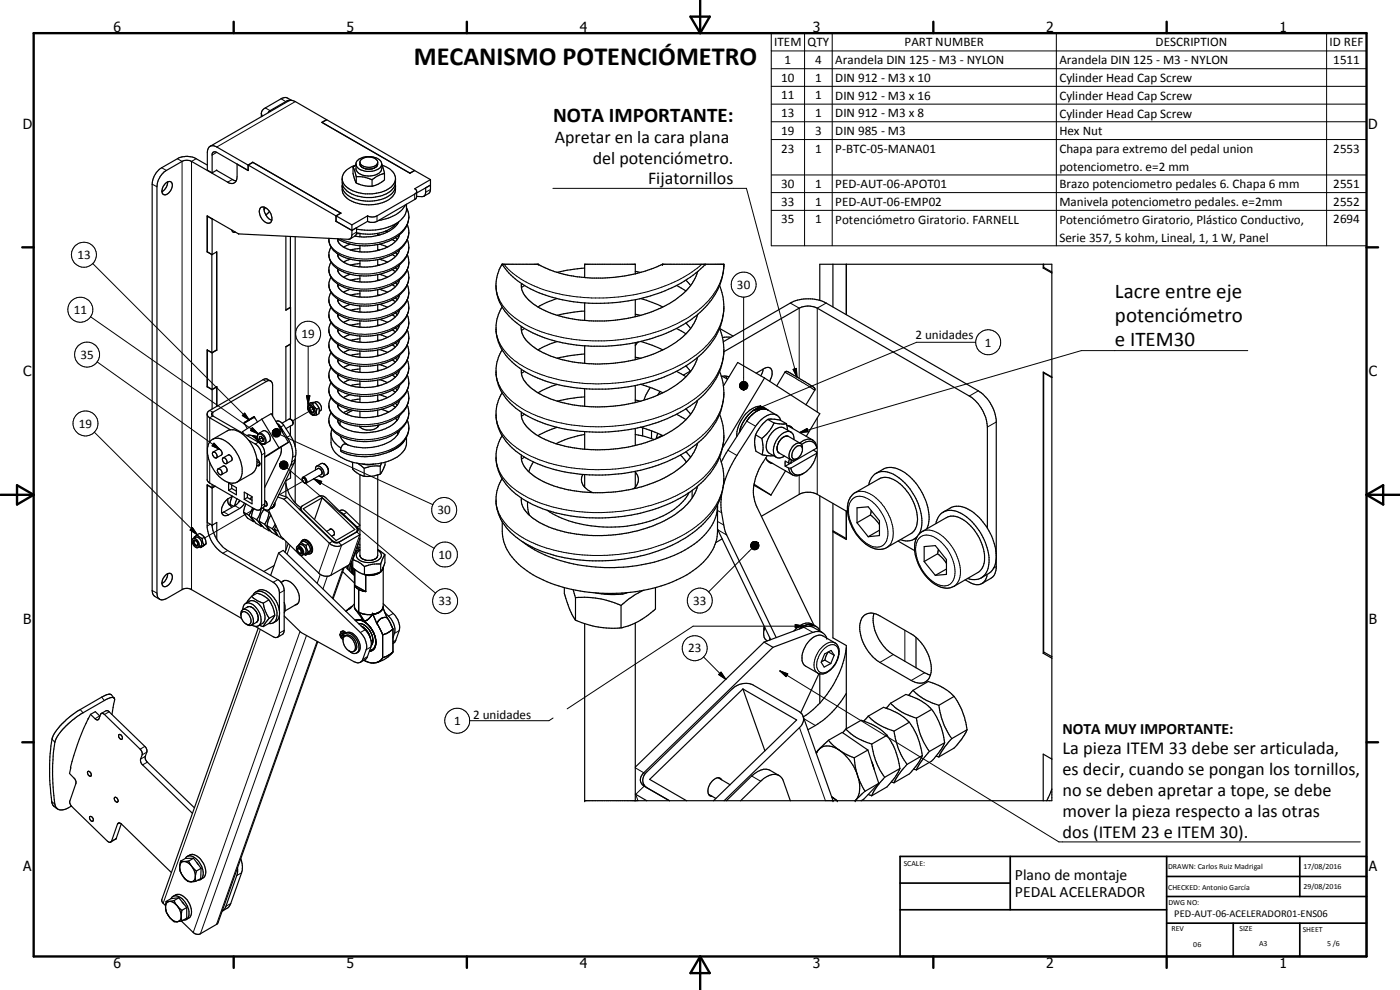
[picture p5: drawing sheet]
<svg xmlns="http://www.w3.org/2000/svg" width="420mm" height="297mm" viewBox="0 0 420 297" stroke-linecap="round" stroke-linejoin="round" font-family="sans-serif">
<defs><g id="words">
<text font-size="7.9" x="124.2" y="19.6">MECANISMO POTENCIÓMETRO</text>
<g font-size="6.3">
<text x="166" y="36.5">NOTA IMPORTANTE:</text>
<text x="334.6" y="89.4">Lacre entre eje</text>
<text x="334.6" y="96.6">potenciómetro</text>
<text x="334.6" y="103.8">e ITEM30</text>
</g>
<g font-size="5.5">
<text x="318.8" y="226.1">La pieza ITEM 33 debe ser articulada,</text>
<text x="318.8" y="232.5">es decir, cuando se pongan los tornillos,</text>
<text x="318.8" y="238.8">no se deben apretar a tope, se debe</text>
<text x="318.8" y="245">mover la pieza respecto a las otras</text>
<text x="318.8" y="251.3">dos (ITEM 23 e ITEM 30).</text>
</g>
<g font-size="5.4">
<text x="166.5" y="43">Apretar en la cara plana</text>
<text x="177.9" y="49.1">del potenciómetro.</text>
<text x="194.5" y="55.3">Fijatornillos</text>
</g>
<g font-size="4.7">
<text x="318.8" y="220.1">NOTA MUY IMPORTANTE:</text>
<text x="304.6" y="263.9">Plano de montaje</text>
<text x="304.6" y="269.3">PEDAL ACELERADOR</text>
</g>
<g font-size="4.2">
<text x="34" y="9.6">6</text>
<text x="104" y="9.6">5</text>
<text x="174" y="9.6">4</text>
<text x="244" y="9.6">3</text>
<text x="314" y="9.6">2</text>
<text x="384" y="9.6">1</text>
<text x="6.8" y="38.7">D</text>
<text x="410.6" y="38.7">D</text>
<text x="7" y="112.9">C</text>
<text x="410.8" y="112.9">C</text>
<text x="7" y="187.1">B</text>
<text x="410.8" y="187.1">B</text>
<text x="7" y="261.4">A</text>
<text x="410.8" y="261.4">A</text>
<text x="34" y="290.4">6</text>
<text x="104" y="290.4">5</text>
<text x="174" y="290.4">4</text>
<text x="244" y="290.4">3</text>
<text x="314" y="290.4">2</text>
<text x="384" y="290.4">1</text>
</g>
<g font-size="3.9">
<text x="232.4" y="13.9">ITEM</text>
<text x="242.4" y="13.9">QTY</text>
<text x="271.5" y="13.9">PART NUMBER</text>
<text x="346.8" y="13.9">DESCRIPTION</text>
<text x="399" y="13.9">ID REF</text>
<text x="235.4" y="19.2">1</text>
<text x="244.6" y="19.2">4</text>
<text x="250.7" y="19.3">Arandela DIN 125 - M3 - NYLON</text>
<text x="318" y="19.3">Arandela DIN 125 - M3 - NYLON</text>
<text x="400.1" y="19.2">1511</text>
<text x="234.5" y="24.6">10</text>
<text x="234.5" y="29.8">11</text>
<text x="244.6" y="24.6">1</text>
<text x="244.6" y="29.8">1</text>
<text x="250.7" y="24.6">DIN 912 - M3 x 10</text>
<text x="250.7" y="29.9">DIN 912 - M3 x 16</text>
<text x="318" y="24.6">Cylinder Head Cap Screw</text>
<text x="318" y="29.9">Cylinder Head Cap Screw</text>
<text x="234.5" y="35.2">13</text>
<text x="244.6" y="35.2">1</text>
<text x="250.7" y="35.2">DIN 912 - M3 x 8</text>
<text x="318" y="35.3">Cylinder Head Cap Screw</text>
<text x="234.5" y="40.5">19</text>
<text x="244.6" y="40.5">3</text>
<text x="250.7" y="40.5">DIN 985 - M3</text>
<text x="318" y="40.5">Hex Nut</text>
<text x="234.5" y="45.8">23</text>
<text x="244.6" y="45.8">1</text>
<text x="250.7" y="45.8">P-BTC-05-MANA01</text>
<text x="318" y="45.9">Chapa para extremo del pedal union</text>
<text x="400.1" y="45.8">2553</text>
<text x="318" y="51.2">potenciometro. e=2 mm</text>
<text x="234.5" y="56.4">30</text>
<text x="244.6" y="56.4">1</text>
<text x="250.7" y="56.4">PED-AUT-06-APOT01</text>
<text x="318" y="56.5">Brazo potenciometro pedales 6. Chapa 6 mm</text>
<text x="400.1" y="56.4">2551</text>
<text x="234.5" y="61.8">33</text>
<text x="244.6" y="61.8">1</text>
<text x="250.7" y="61.8">PED-AUT-06-EMP02</text>
<text x="318" y="61.8">Manivela potenciometro pedales. e=2mm</text>
<text x="400.1" y="61.8">2552</text>
<text x="234.5" y="67.1">35</text>
<text x="244.6" y="67.1">1</text>
<text x="250.7" y="67.1">Potenciómetro Giratorio. FARNELL</text>
<text x="318" y="67.1">Potenciómetro Giratorio, Plástico Conductivo,</text>
<text x="400.1" y="67.1">2694</text>
<text x="23.2" y="77.7">13</text>
<text x="318" y="72.5">Serie 357, 5 kohm, Lineal, 1, 1 W, Panel</text>
<text x="221.2" y="86.7">30</text>
<text x="22.1" y="94.2">11</text>
<text x="90.5" y="101.4">19</text>
<text x="274.7" y="101.8">2 unidades</text>
<text x="24.2" y="107.7">35</text>
<text x="295.6" y="104">1</text>
<text x="23.7" y="128.4">19</text>
<text x="131.3" y="154.3">30</text>
<text x="131.6" y="167.6">10</text>
<text x="131.6" y="181.7">33</text>
<text x="208.1" y="181.5">33</text>
<text x="206.5" y="195.7">23</text>
<text x="142" y="215.7">2 unidades</text>
<text x="136.3" y="217.5">1</text>
</g>
<text font-size="3.1" x="352.4" y="275.2">PED-AUT-06-ACELERADOR01-ENS06</text>
<g font-size="2.4">
<text x="271.2" y="259.7">SCALE:</text>
<text x="350.6" y="260.8">DRAWN: Carlos Ruiz Madrigal</text>
<text x="391.2" y="260.6">17/08/2016</text>
<text x="350.6" y="267.1">CHECKED: Antonio García</text>
<text x="391.2" y="266.7">29/08/2016</text>
<text x="350.6" y="271.4">DWG NO:</text>
<text x="351.6" y="279.3">REV</text>
<text x="372" y="279.4">SIZE</text>
<text x="391" y="279.6">SHEET</text>
<text x="358.1" y="284.1">06</text>
<text x="377.9" y="283.8">A3</text>
<text x="398.3" y="283.8">5 /6</text>
</g>
</g></defs>
<g fill="none" stroke="#000" stroke-width=".3">
<path d="M231.5 9.9h178.6v63.8h-178.6zM231.5 15.3h178.6M241.5 9.9v63.8M249.8 9.9v63.8M317 9.9v63.8M398.1 9.9v63.8M79.6 32.4l1.5 .8v.3M84.4 29.6l1.4 .9M88.6 30.5l-23.5 13.6M231.5 20.6h178.6M231.5 25.9h178.6M231.5 31.2h178.6"/>
<path d="M231.5 36.5h178.6M45.7 55.2l1.4 .8M48.5 50.3l1.4 .8M53.2 47.6l1.4 .8v128.5M58.9 47.6l-1.4 .8v128.5M65.1 45.7l-1.4 .8M69.8 53.8l-1.5 .9M108 49.2a2.86 2.86 0 0 0 4 1.3l1.1-.6 .3-.7M124.4 58.3v1.6M129.2 56.9l-1.4 .8M165.9 56.5h58.1l15.2 56.6M231.5 41.9h178.6"/>
<path d="M231.5 52.5h178.6M231.5 57.8h178.6M27.8 79.1l47 47M79.7 64.2l.2 .2M107 69.6l-1.4 .9M113.1 64.8v1.6M122.7 69.6a7.6 7.6 0 0 1-4.9 6.3 18.1 18.1 0 0 1-17.1-.6l-.3-.2a4.4 4.4 0 0 1-1.7-3.2M122.7 74.1a7.6 7.6 0 0 1-4.9 6.3 20.4 20.4 0 0 1-10 1.8 10.8 10.8 0 0 1-8.8-4.3l-.3-1.5M122.7 65.1l-.2 1.1a8.7 8.7 0 0 1-5.6 5.6l-1.2 .4a20.3 20.3 0 0 1-11.4 .3l-2.1-.8M122.7 78.7a7.3 7.3 0 0 1-3.9 5.7 18.7 18.7 0 0 1-17.4 .4l-1-.7a4.2 4.2 0 0 1-1.7-3.2M151.3 79.3a28.5 28.5 0 0 0 16.5 8.9 54.9 54.9 0 0 0 39.1-6.1l3.7-2.8M217.2 79.3a16.8 16.8 0 0 1-4.4 10.8l-1.9 1.8a44.3 44.3 0 0 1-24.6 10 56.8 56.8 0 0 1-12.4 .1 36.5 36.5 0 0 1-20.6-7.7 11.7 11.7 0 0 1-4.4-8.7"/>
<path d="M231.5 63.1h178.6M27.2 95l50.3 35.2M122.7 92.2a7.8 7.8 0 0 1-5.3 6.5 20.4 20.4 0 0 1-9.6 1.5 11.8 11.8 0 0 1-8.4-3.6l-.5-.9-.2-1.2M122.7 83.2a7.2 7.2 0 0 1-4.4 6 18.3 18.3 0 0 1-17.3-.1l-.3-.2a4.4 4.4 0 0 1-2-3.5M122.7 87.7a8.5 8.5 0 0 1-6.3 6.9l-2.2 .6a17.2 17.2 0 0 1-13.8-2.1 4.1 4.1 0 0 1-1.7-3.1M122.7 96.7a8.5 8.5 0 0 1-6.3 6.9 18.9 18.9 0 0 1-14.2-.3 5.2 5.2 0 0 1-3.5-4.3M217.2 92.1a17.2 17.2 0 0 1-5.7 12.2l-3.1 2.5a42.3 42.3 0 0 1-16.2 7 58.6 58.6 0 0 1-26-.3l-6.1-2a19.1 19.1 0 0 1-10.6-9.5l-.6-2.2v-1.2M223.2 89.2v25.2M237.2 90.9l2.6 1.6v21M247.9 90.9l-2.6 1.6v31.1M29.2 108.6l36.7 26.2M78.9 113.9l1 .6"/>
<path d="M92 118.7h1l-.5 2.5zM92.5 103.9v17.3M122.7 110.3a7 7 0 0 1-4.4 5.9 18.1 18.1 0 0 1-17.3 0l-.6-.5a4.2 4.2 0 0 1-1.7-3.2M122.7 101.3a8.4 8.4 0 0 1-6.3 6.8l-1.1 .4a19.4 19.4 0 0 1-8.7 .6l-1.5-.3a10.3 10.3 0 0 1-5.5-2.9l-.7-1.2-.2-1.2M122.7 105.7a7.2 7.2 0 0 1-4.4 6.1l-3 1.2-2.3 .5-2.3 .3-4.1-.1a12.4 12.4 0 0 1-5.9-2.3 4.2 4.2 0 0 1-2-3.4M122.7 114.8a7.1 7.1 0 0 1-3.9 5.7 19.1 19.1 0 0 1-16.6 .9l-1.5-.9a4.4 4.4 0 0 1-2-3.4M122.7 119.3a7.8 7.8 0 0 1-5.3 6.5 18.3 18.3 0 0 1-16.4-.6l-.3-.2a4.4 4.4 0 0 1-2-3.4M217.2 105a18.4 18.4 0 0 1-8.3 14.3l-.5 .5a43.7 43.7 0 0 1-17.9 7.2l-3.3 .6-6.7 .5-5-.2-4-.4a34.7 34.7 0 0 1-18.6-7.8 11.6 11.6 0 0 1-4-8.3M217.2 117.9a18.6 18.6 0 0 1-8.3 14.3 42.8 42.8 0 0 1-13.5 6.5l-2.5 .7a54.1 54.1 0 0 1-32.8-2.2 19.6 19.6 0 0 1-10.4-9l-.7-2.2-.1-1.7M221.9 115.5l1.3 1.5-1.3-1.3zM221.9 115.7l1.3 1.3-1.2-1zM222 116l1.2 1z"/>
<path d="M222 115.2l1.2 1.8-1.3-1.5zM222.1 116.3l1.1 .7zM222.2 115l.1-.2 .9 2.2zM222.2 115l1 2-1.2-1.8zM222.2 116.5l1 .5zM222.3 114.8l.2-.2 .7 2.4zM222.4 116.7l.8 .3zM222.5 114.6l.3-.1 .4 2.5zM222.7 116.8l.5 .2zM222.8 114.5h.2l.2 2.5zM222.9 116.9l.3 .1zM223 114.5h.3l-.1 2.5z"/>
<path d="M223.2 117l.5-.2zM223.2 117l.7-.3zM223.2 117l.9-.5zM223.2 117l1.1-.7zM223.2 117l1.2-1-.1 .3zM223.2 117l1.2-1.3v.3zM223.2 114.5v2.5M223.3 114.5h.3l-.4 2.5zM223.6 114.5l.2 .1-.6 2.4zM223.8 114.6l.3 .2-.9 2.2zM224.1 114.8l.1 .2-1 2zM224.2 115l.2 .2-1.2 1.8z"/>
<path d="M224.4 115.2v.3l-1.2 1.5zM224.4 115.5v.2l-1.2 1.3zM235.5 111.7l9 5.4M238 110.8l1-.3 .2 2.6zM292.8 102.7h-17.7l-49 20.4M293.6 117.3l-2.7 1.5M374.5 105.2h-50l-84.5 24.6M28.3 129.7l30.9 30.7M62.9 123.1l1 .6v1.1l-1 .5v7.3M62.9 138.7v6.2M64.2 133l1.7 1.8-2.2-1zM72.7 124.7l.7-.7 1.4 2.1z"/>
<path d="M73.3 127h.1M73.4 124l1.4 2.1-2.1-1.4zM75.7 128.3l1.8 1.9-2.3-1zM76.4 125.2h.1M76.4 125.2l-3.1 1.8M77.5 130.3a1.87 1.87 0 0 1 2.1 2.3l-.1 .2a1.19 1.19 0 0 1-1.2 .2 1.19 1.19 0 0 1-.8-1l-.2-.8zM77.5 132.7l-.9 .5M77.7 130a2.05 2.05 0 0 1 2.2 2.2l-.4 1M78 139.2l-.8 .5M79.4 135.9l-.9 .6M81.8 129.4l-.1 .5zM81.8 129.4l-.1 .8z"/>
<path d="M81.8 129.4v1zM81.8 129.4l.2 1.2zM81.8 129.4l.4 1.5zM81.8 129.4l.6 1.6-.2-.1zM81.8 129.4l.8 1.7-.2-.1zM81.8 129.4l1.1 1.7h-.3zM81.8 129.4l1.4 1.7h-.3zM81.8 129.4l1.6 1.7h-.2zM81.8 129.4l1.9 1.5-.3 .2zM81.8 129.4l2.1 1.3-.2 .2zM81.8 129.4l2.2 1.1-.1 .2zM81.8 129.4l2.3 .9-.1 .2z"/>
<path d="M81.8 129.4l2.4 .6-.1 .3zM81.8 129.4l2.4 .4v.2zM81.8 129.4l2.3 .1 .1 .3zM81.8 129.4l2.2-.2 .1 .3zM81.8 129.4l2.1-.4 .1 .2zM81.8 129.4l1.9-.6 .2 .2zM81.8 129.4l1.6-.7 .3 .1zM81.8 129.4l1.6-.7zM81.8 129.4l1.4-.7zM81.8 129.4l1.1-.7zM81.8 129.3h2.3M82 129.1l.2-.2-.4 .5z"/>
<path d="M82 129.1l-.2 .3zM82.2 128.9l.2-.1-.6 .6zM82.4 128.8l.2-.1-.8 .7zM84.1 130.4l45.8 21M84.2 138.8l-.2 .4zM84.2 138.8l-.3 .7zM84.2 138.8l-.2 1zM84.2 138.8l-.2 1.2zM84.2 138.8l-.1 1.5zM84.2 138.8l.1 1.7-.2-.2zM84.2 138.8l.3 1.8-.2-.1zM84.2 138.8l.6 2-.3-.2z"/>
<path d="M84.2 138.8l.8 2h-.2zM84.2 138.8l1.1 2h-.3zM84.2 138.8l1.4 2h-.3zM84.2 138.8l1.6 1.8-.2 .2zM84.2 138.8l1.9 1.7-.3 .1zM84.2 138.8l2 1.5-.1 .2zM84.2 138.8l2.1 1.2-.1 .3zM84.2 138.8l2.2 1-.1 .2zM84.2 138.8l2.2 .7v.3zM84.2 138.8l2.2 .4v.3zM84.2 138.8l2.1 .2 .1 .2zM84.2 138.8h1.9l.2 .2z"/>
<path d="M84.2 138.8l1.7-.2 .2 .2zM84.2 138.8l1.5-.4 .2 .2zM84.2 138.8l1.5-.4zM84.2 138.8l1.3-.5zM84.2 138.8l1-.5zM84.2 138.8l.7-.5zM84.2 138.8l.2-.2zM84.2 138.9h2.1M84.4 138.6l.3-.2-.5 .4zM85.2 127.6l-1 .5M87.2 130.6l-1 .6M88.2 139l-.9 .6"/>
<path d="M88.5 138l-.9 .6M88.7 136.7l-.9 .5M94 122.7l-6.2 3.6M96.3 139.1a2.11 2.11 0 0 1 1.9 3.2M122.7 128.4l-.2 1.1a9.5 9.5 0 0 1-7.2 6.1l-2.6 .6a18.1 18.1 0 0 1-10.5-1.3M122.7 123.8a8.5 8.5 0 0 1-6.3 6.9 20.9 20.9 0 0 1-8.6 1.2 11.8 11.8 0 0 1-8.4-3.7l-.5-.9-.2-1.2M217.2 130.7v.6a16.6 16.6 0 0 1-4.4 10.2 33.2 33.2 0 0 1-13.6 8.9l-3.8 1.2a55.1 55.1 0 0 1-34.7-1.2 20.8 20.8 0 0 1-10.8-8.9l-.8-2.2-.2-2.1M218.5 135.1l2.6 1.6M224.1 126.4l2.7 1.5M226.1 123.1l2.1-1.4 .4 .9zM236.6 130.9a3.2 3.2 0 0 0-3.4 3.2v.9l.6 .9M240 129.8l2.2-1.2 .3 .9z"/>
<path d="M245.3 125.4v22.9M299 126.6l-2.7 1.5M57.1 159l.7-.7 1.4 2.1zM57.8 158.3l1.4 2.1-2.1-1.4zM63.1 157.3l-.9 .5M67.2 153.6l1.4 .9M70.5 151.7l1.4 .9M76.4 152.7l-15 8.7M79.4 151.2l-.9 .5M81.9 152.1l-.9 .5M86.1 140.4l44.6 37.6M90.2 152.5l-.4 .3"/>
<path d="M90.7 153.4v.2M91.3 144.2l-7.4 4.2M94.1 143.6l2.5 .8-.5 .9zM94.1 143.6l36.2 20.9M95.3 140.7l.1-.1a1.13 1.13 0 0 1 1.1 .5 1.13 1.13 0 0 1-.1 1.3M95.4 140.6a1.19 1.19 0 0 1 1 1.8M96.3 142.4h.1M104 153.8l-.9 .5M107.1 159.6l.9 .8-3.2 9.1M108 157.6l-1 .8M215.3 156.5l1.9 1M215.3 153.2l1.3 .6"/>
<path d="M215.4 159l2.7 1.5M217.2 143.6a18.8 18.8 0 0 1-8.8 14.8l-.6 .4a40.3 40.3 0 0 1-8.6 4.4l-3.8 1.3a54.6 54.6 0 0 1-35.9-1.8l-1.8-.9a15.7 15.7 0 0 1-8.8-10.5v-1.3M239.8 142.6v5.7M255.7 149.9a3.7 3.7 0 0 1 5.1 0 12.9 12.9 0 0 1 5.6 11.1 3.4 3.4 0 0 1-5.6 2.5 12.4 12.4 0 0 1-6-12zM256.6 147.8a5.4 5.4 0 0 1 5.8 1.2 15.5 15.5 0 0 1 5.5 9 6.1 6.1 0 0 1-1.4 6.1l-.4 .2M276.8 159.5a6.1 6.1 0 0 1 6.8 2 14.2 14.2 0 0 1 4.5 11.8l-.6 1.4-1.2 1.2M45.7 177.2l1.4 .8M68.3 165.2l-1.4 .8M83.4 173.9l-1.4 .8M85.3 177.2l-1.4 .8M87.1 163.7l-.9 2.5M89.6 164.3a1.16 1.16 0 0 1 .9 1.8"/>
<path d="M96.1 172.3l-.9 2.7M98.2 172.9l-1.3 3.8M99.7 162.2v.1M99.8 162.4l-1 .6-3.1 9M101.6 162.7l.9 .9-3.2 9M102.9 170.5l-3.1 9M107.4 164.4l-.5 .3M108 166.6a2.53 2.53 0 0 0 3.3 1.5 1.97 1.97 0 0 0 2.1-1.5M225.2 163.7l2.2-.9-2.1 1.2zM225.3 163.5l2.1-.7-2.2 .9zM225.3 164l2.1-1.2-2 1.5zM225.4 163.2l2-.4-2.1 .7z"/>
<path d="M225.4 164.3l2-1.5-1.9 1.7zM225.5 163l1.9-.2-2 .4zM225.5 164.5l1.9-1.7-1.7 1.9zM225.6 164.6l-12.9 13M225.7 162.8l.2-.2 1.5 .2zM225.7 162.8h1.7l-1.9 .2zM225.9 162.6l1.5 .2zM226.1 162.5l1.3 .3zM226.4 162.5l1 .3zM226.7 162.5l.7 .3zM226.9 162.6l.5 .2zM227.4 162.8l-1.4 2-.3-.1z"/>
<path d="M227.4 162.8l-1.2 2.1-.2-.1zM227.4 162.8l-.9 2.2-.3-.1zM227.4 162.8l-.7 2.1-.2 .1zM227.4 162.8l-.4 2-.3 .1zM227.4 162.8l-.2 1.9-.2 .1zM227.4 162.8v1.7l-.2 .2zM227.4 162.8l.2 1.5-.2 .2zM227.4 162.8l.2 1.5zM227.4 162.8l.3 1.3zM227.4 162.8l.3 1zM227.4 162.8l.3 .7zM227.4 162.8l.3 .5z"/>
<path d="M227.4 162.8l.2 .3zM275.8 161.5a3.8 3.8 0 0 1 5.2 0 12.7 12.7 0 0 1 5.5 11.2 3.3 3.3 0 0 1-5 2.7 12.3 12.3 0 0 1-6.5-12.2zM299 170.1l-.8 .4M74.3 182.1l.2-.1a3.3 3.3 0 0 1 2.6 4.6l-.1 .1M78.1 188.8l-29.1 82.2M85.3 189.1l-1.4 .8M90 189.5l-32 90.3M92 190.7l-31.9 89.5M95.2 192.4l-30.2 85M103.5 189.6l-.3 .2M109.5 189l-1.3 .8M110.3 197l-1.4 .8"/>
<path d="M111.3 194.1l-1.4 .8M118 184.1l-1.4 .8M118.8 192.1l-.9 .5M119.8 189.2l-1.4 .8M211.1 197.1l6.7 6.7M238.7 187.4l2.4 .5-2.4 .5zM241.1 187.9h-33.1l-37.8 24.8M241.2 188.2l2.8 1.5M247.1 194.9a2.73 2.73 0 0 1 4-.9 5.3 5.3 0 0 1-1.3 6.3 3.2 3.2 0 0 1-3.8 1.4 4.2 4.2 0 0 1-.1-5.1zM250.6 192.9a3.3 3.3 0 0 0-3.9 1.3 6.3 6.3 0 0 0-1.8 7.3l.5 .4M268.1 196.4l-4 2.4M271.6 189.1v9.3"/>
<path d="M24.1 212.9l.8 1M29.9 214.8l-1.4 .8M30.5 209.2l.8 1M32.8 213.6l-1.4 .8M166 215.4l-1.3 .8h-23.7M215.7 202.4l.7-.7 1.4 2.1zM216.4 201.7l1.4 2.1-2.1-1.4zM234 201.3l2.4 .9-.5 .8zM234 201.3l83.8 51.3h90.5M239.9 218.3l7.8 21.9M241.3 215.7l3.4 2M277.5 201.8l-4 2.4"/>
<path d="M15.6 221.8l.9 .9M21.2 230.2h.1M21.2 230.2v.2M43.5 223.9l-1.4 .9M43.6 226.9l-1.4 .9M44.1 225.7l-1.4 .8M44.2 228.7l-1.4 .8M190.7 230.4l2.5 1.5 .2 .6M193.3 235.9l-2.5 2.4 .7 1.9M225.6 232.8l2.7 1.6M15.5 240.5l1 .8M34.9 251.6l-1.4 .8"/>
<path d="M35.8 246.9l-.5 .4M69.2 271.1l-1.4 .8M72.5 261.9l-1.4 .8"/>
<circle cx="25.2" cy="76.4" r="3.7"/>
<circle cx="24.1" cy="92.9" r="3.8"/>
<circle cx="223.2" cy="85.4" r="3.8"/>
<circle cx="26.1" cy="106.4" r="3.7"/>
<circle cx="92.5" cy="100.1" r="3.7"/>
<circle cx="296.6" cy="102.7" r="3.8"/>
<circle cx="25.7" cy="127" r="3.7"/>
<circle cx="133.3" cy="153" r="3.8"/>
<circle cx="133.6" cy="166.4" r="3.8"/>
<circle cx="133.6" cy="180.4" r="3.8"/>
<circle cx="208.5" cy="194.5" r="3.8"/>
<circle cx="210" cy="180.2" r="3.7"/>
<circle cx="137.2" cy="216.3" r="3.7"/>
</g>
<g fill="none" stroke="#000" stroke-width=".35">
<path d="M78.4 34v1M80.5 33.8l.3-.5 5-2.8a2.86 2.86 0 0 1 2.8 0l9.4 5.4M87.1 30.1l-24 13.8M87.5 30.1l-1.7-.8-1.1 .2-5.1 2.9a1.63 1.63 0 0 0-.9 2.4M96.6 36.7l1.5-.8 26.3 15.2M98 35.9l-1.4 .8 26.5 15.3 1.3-.8 4.8 2.7M98 35.9h.1M49.6 55a1.18 1.18 0 0 1 1.8-.4 1.18 1.18 0 0 1 .2 1.7 2.29 2.29 0 0 1-2.6 2 2.32 2.32 0 0 1 .6-3.3zM50.3 54.6v.3a3.5 3.5 0 0 1-1.7 2.6M62.2 49.5l-3.3-1.9a5.8 5.8 0 0 0-5.7 0l-4.7 2.7a6.4 6.4 0 0 0-2.8 4.9v122l.4 1.4 1.8 1.2M63.7 51.9l-1.5-.8v-5.4a1.73 1.73 0 0 1 .9-1.8 1.73 1.73 0 0 1 2 .2l35.7 20.7M65 51.1l5 2.9 .9 .2"/>
<path d="M65.1 51.2l-1.4 .7M74.5 51.1l-9.4-5.4-.8-.1-.3 .1-.3 .6v5.6M74.5 51.1h.1M75.8 48.7l26.5 15.3-1.4 .8M75.8 48.7l-1.3 .8v1.6M75.8 48.7v.1M75.9 48.7l-1.4 .8v1.7l-3.3-2v3.8a1.73 1.73 0 0 1-.9 1.9 1.73 1.73 0 0 1-2-.2l-10.8-6.3a3.1 3.1 0 0 0-2.9 0l-4.7 2.7a6.1 6.1 0 0 0-2.8 4.9v122a1.75 1.75 0 0 0 .8 1.8 1.75 1.75 0 0 0 2-.2l4.7-2.7a2.86 2.86 0 0 1 2.6-.2l15.3 8.8M102.7 53.8a5.6 5.6 0 0 0 4.9 4 10.4 10.4 0 0 0 10.4-2.4l.7-1.5M102.7 56a6.1 6.1 0 0 0 5.6 4.2 11.3 11.3 0 0 0 9.5-2.3l.5-.7 .4-1.2M102.8 55.2a4.4 4.4 0 0 0 3.3 5.4 11.9 11.9 0 0 0 11.5-1.5l1-1.4v-2.5M105.9 50.2l1 2.8M105.9 50.2v1.9l1 2.8"/>
<path d="M106.8 49.5a4.8 4.8 0 0 0-4.1 5.2 5.3 5.3 0 0 0 4.6 4.1 10.8 10.8 0 0 0 10.6-2.2 4.3 4.3 0 0 0-2.7-6.8l-.6-.3M106.8 49.3a2.74 2.74 0 0 0 2.7 2.1 4.9 4.9 0 0 0 4.9-1.6l.1-.5M106.8 49.5l-.9 .7M106.9 53l2.4 .1 2.4 .8M106.9 54.9l.4 .2a9.8 9.8 0 0 0 4.4 .8M106.9 53v1.9M107.2 48.2a5.3 5.3 0 0 1 7.1 .2l.3 2.2a2.81 2.81 0 0 1-3 2.1 4.2 4.2 0 0 1-4.8-1.9v-1.8zM108 48.7a3.1 3.1 0 0 0 4.3 1.2 1.23 1.23 0 0 0 1-1.2 1.23 1.23 0 0 0-1-1.2 3.5 3.5 0 0 0-4.3 .9v1a3.3 3.3 0 0 0 5.3 0l.1-.7M111.7 53.9v2M114.6 49.4v.1M114.6 49.5l.8 2.6M115.4 52.1v1.9l-1.9 1.2-1.8 .7"/>
<path d="M115.4 52.1a7.6 7.6 0 0 0-3.7 1.8M124.4 51.1v.1M124.4 51.1l-1.4 .8M125 57.5l-.6 .8-11.3 6.5a3.1 3.1 0 0 1-2.8 0M125 57.9l4.2-2.4-1.4 .8v1.4a1.12 1.12 0 0 1-1.2 1.3l-1.6-.1M129.2 53.9l-.1 3.5-.3 .6-1.6 .9M129.2 53.9l-4.8 2.7 .6 .7v1.8l-.3 .6-11.6 6.7-.8 .3h-1.1l-.9-.3M62.2 75.6h.1M62.2 75.6l1.4 .8M62.2 75.6l1.5 .8M62.3 64.8l1.4 .9M63.6 76.4v29.4"/>
<path d="M63.7 76.4l1.3-.8 .1 29.5M63.7 76.4h-.1M63.7 65.7v10.7M63.7 65.7h.1M69.5 69l.4 .6h.8M79.3 62.1a3.9 3.9 0 0 0 2.3 4M79.3 62.1a1.28 1.28 0 0 0-1.4 .6 1.28 1.28 0 0 0 0 1.4 2.89 2.89 0 0 0 3.2 2.7 3.1 3.1 0 0 0-.9-4.1l-.6-.4M79.3 62.1l.3 .2M79.6 62.3l-.4 .6M80.8 63.4l-1 1M85.8 70.9v22.2l1.4-.9M87.2 71v32.2l-1.4 .8v22.3"/>
<path d="M88.6 71v62.9M100.8 66.4l4.8 2.7 4.7-2.7M100.8 64.8l.1 1.6M100.9 66.3l-.1 .1M100.9 64.8l4.7 2.7M101.4 76.2a3.5 3.5 0 0 0 2.7 3l1 .3M101.7 71.9l-.4-.3a4.1 4.1 0 0 0 3.5 3.3l.3 .1M101.7 71.9l-.3 .2M101.7 76.4l-.3 .2M102.3 64l-1.5 .8M105.1 77.8l-2 .9M105.1 73.3l-2 .8"/>
<path d="M105.1 79.5l2.9 .6M105.1 75l2.9 .6M105.6 67.5v3a1.11 1.11 0 0 1-1.1 1.3l-32.9-1.6-9.4-5.4v10.8M107 70.1l-.4 .6-1.5 1M107 70.1l1-.1v1M107 68.3v1.8M108 73.7v1.9M108 78.2v1.9M108 74.5l-2.9 .5M108 79.1l-2.9 .4M110.3 64.8l-4.7 2.7M110.3 64.8v1.6"/>
<path d="M113.4 70v.7M113.4 73.4v1.8M113.4 77.9v1.8M113.4 70.4l.5 .1M113.4 74.9l.5 .1M113.4 79.4l.5 .1M113.9 77.8l2.4 .9M113.9 73.2l2.4 .9M115.7 69.3a14.1 14.1 0 0 1-8.7 .5M115.7 69.3l.6 .3M117.7 76.4l1 .6M117.7 71.9l1 .5"/>
<path d="M118.3 67.7l.4 .2M118.7 75.8l.5 .6M118.7 71.3l.5 .6M118.7 67.2l-1 1-2 1.1M118.9 67.1l.3 .3M119.2 71.9a11.8 11.8 0 0 1-8.9 3.7h-2.3M119.2 67.4a13.8 13.8 0 0 1-12.7 3.4M119.7 66.5a17.1 17.1 0 0 1-12.7 2.2M119.7 66.5l-.5 .9M119.9 79.5a7.6 7.6 0 0 1-5.1 4.3l-3.5 .8h-3.3M119.9 74.9a8.2 8.2 0 0 1-6.4 4.7l-3.2 .5h-2.3M119.9 70.4l-.7 1.5"/>
<path d="M121.7 61.5a9.9 9.9 0 0 1-7.3 4.5l-.8 .2M122 61.3a5.3 5.3 0 0 1-2.3 5.2M122 62.4a6.5 6.5 0 0 1-2.5 8.3 17.2 17.2 0 0 1-10.2 3.1l-1.5-.1a14.1 14.1 0 0 1-6.1-1.8M122.2 67.4a7.1 7.1 0 0 1-3.8 8.6 17.5 17.5 0 0 1-17.4-.1 5.4 5.4 0 0 1-2.3-4.4M122.2 71.9a6.3 6.3 0 0 1-2.1 7.4 17.1 17.1 0 0 1-19.4 1 4.6 4.6 0 0 1-1.4-6.2M122.2 76.4a6.7 6.7 0 0 1-3 8.2 17.1 17.1 0 0 1-8.6 2.7h-2.1a11.9 11.9 0 0 1-8.8-3.6 4.3 4.3 0 0 1-.4-5M150.7 79.3a25.1 25.1 0 0 0 16.1 10.2 52.7 52.7 0 0 0 38.6-5.2l4.2-3 2.1-2M250 79.3v12.8M254 79.3v15.1M313.1 79.3v1.1M313.2 79.3v.9l2.5 1.4M87.1 92.2h.1"/>
<path d="M87.2 92.2l-1.4 .8M101.4 80.7l.1 .8a5.7 5.7 0 0 0 3.6 2.6M101.4 85.2a3.8 3.8 0 0 0 3.4 3.2l.3 .2M101.4 89.7v.5M101.4 94.2a3.6 3.6 0 0 0 3 3.2l.7 .2M101.4 98.8a3.4 3.4 0 0 0 2.7 2.9l1.4 .5 2.5 .5M101.4 90.2l.3 .7 .7 .8a10.5 10.5 0 0 0 5.7 1.9M101.7 80.9l-.3 .2M101.7 85.4l-.3 .2M101.7 90l-.3 .2M101.7 94.5l-.3 .2M101.7 99l-.3 .2"/>
<path d="M105.1 95.8l-2 .9M105.1 91.3l-2 .9M105.1 97.6l2.9 .6M105.1 86.8l-2 .9M105.1 82.3l-2 .9M105.1 88.6l2.9 .5M105.1 84.1l2.9 .5M108 82.7v1.9M108 87.2v1.9M108 91.8v1.8M108 96.3v1.9M108 83.6l-2.9 .5"/>
<path d="M108 88.1l-2.9 .5M108 92.6l-2.9 .5M108 97.2l-2.9 .4M113.4 82.4v1.8M113.4 86.9v1.8M113.4 91.4v1.8M113.4 96v1.7M113.4 83.9l.5 .2M113.4 88.4l.5 .2M113.4 93l.5 .1M113.4 97.5l.5 .1M113.9 95.8l2.4 .9"/>
<path d="M113.9 91.3l2.4 .9M113.9 86.8l2.4 .9M113.9 82.3l2.4 .9M117.7 80.9l1 .6M117.7 85.4l1 .6M117.7 90l1 .5M117.7 94.5l1 .5M117.7 99l1 .6M118.7 98.4l.5 .6M118.7 93.9l.5 .6M118.7 89.4l.5 .6M118.7 84.9l.5 .5"/>
<path d="M118.7 80.3l.5 .6M119.2 94.4l-2.1 1.9a16.3 16.3 0 0 1-8.1 1.9h-1M119.9 93l-.7 1.4M119.9 97.5a8.4 8.4 0 0 1-6.4 4.7l-3.6 .5h-1.9M119.9 88.5l-.2 .4a9.6 9.6 0 0 1-7.5 4.6l-4.1 .1M119.9 83.9l-.9 1.7-1.2 1.2a11.5 11.5 0 0 1-4.2 1.9l-3.3 .5-2.3-.1M122.2 85.4a6.9 6.9 0 0 1-3.6 8.5 17.7 17.7 0 0 1-17 .5 4.8 4.8 0 0 1-2.3-6.7M122.2 90a6.6 6.6 0 0 1-3 8.1 17.2 17.2 0 0 1-18.5 .2 4.5 4.5 0 0 1-1.4-6.1M122.2 80.9a7 7 0 0 1-3.6 8.5 17.1 17.1 0 0 1-17.9-.1 4.6 4.6 0 0 1-1.4-6.1M122.2 94.5a7.1 7.1 0 0 1-4.1 8.8 16.3 16.3 0 0 1-6.2 1.9l-2.7 .2a12.9 12.9 0 0 1-9.5-3.6 4.3 4.3 0 0 1-.4-5.1M122.2 99a7.1 7.1 0 0 1-4.1 8.8 17.2 17.2 0 0 1-17.4-.4 4.6 4.6 0 0 1-1.4-6.1M150.7 92.1a13.1 13.1 0 0 0 4 17.4l1.8 1.3"/>
<path d="M156.5 85.1v1.2M156.5 98v1.1M157.4 98.6l5.3 2.5 4.5 1.4M157.4 85.6l-.9 .7M157.4 98.6l-.9 .5M167.2 89.6l-3.1 1.1-2.7 1.4M175.5 90.9v5.2M175.5 80.4l-5.3 .7-3 .6M175.5 93.3l-3.2 .3-5.1 1M190.7 82.2l-3.9 .7a48.1 48.1 0 0 1-11.6 .3 32.8 32.8 0 0 1-13.6-3.9h-10.9a12.7 12.7 0 0 0 2.9 16.4l3.8 2.9M190.7 82.2v-2.9h-15.2v4M190.7 82.2l5.3-1.7 2.8-1.2h18.4a20.8 20.8 0 0 1-9.5 16.4 44.7 44.7 0 0 1-18.7 7.4 60.3 60.3 0 0 1-14.2 .6l-7.6-1.2"/>
<path d="M190.7 89.9v5.1M190.7 81.4l1.5 .3M190.7 94.3l1.5 .3M192.2 89.6l3.5 1.1 3.3 1.4M203 85.6l2.9 1.7M203 98.6l2.9 1.6M205.9 96.9l1.4 1.7M205.9 84.1l1.4 1.5M209.4 81.5a15.4 15.4 0 0 1-6.7 8.4l-2.3 1.5a43 43 0 0 1-19 4.9h-3.3a33.7 33.7 0 0 1-18.2-5.2l-2.4-2.5-.7-1.1-.3-1.2M209.4 94.4a17.5 17.5 0 0 1-9 9.9l-1.6 .7a45.1 45.1 0 0 1-23.3 4 34.5 34.5 0 0 1-13.5-3.7l-2.1-1.4-1.9-1.7-1.2-1.8-.3-1.3M216 85.6a17.8 17.8 0 0 1-4.5 19.6 38.7 38.7 0 0 1-18.3 9.9 54.7 54.7 0 0 1-26.3 .2 34.8 34.8 0 0 1-9.1-3.7l-1.3-.8M246 90.1v-10.8h69.7v160.9h-140.2v-53.1"/>
<path d="M313.1 80.4l2.6 1.5M313.3 80.3l-.2 .1M62.2 116.1l1.5 .8M62.2 116l1.5 .8M62.3 116l-.1 .1M62.3 105l1.4 .9M63.6 105.8l-1.4-.8v11.1M63.7 116.8l1.4-.8v5.9M63.7 105.9v10.9M63.7 116.9v5.8M65 116.1l-1.3 .8M65 105l.1 .1"/>
<path d="M65 105l-1.4 .8M65.1 105.1l-1.4 .8M81.2 114.3l-1.3-.6-1 .2-16 9.2-.6 .6-.1 .4 .1 20.1 .6 .7 13.7 7.9a1.17 1.17 0 0 0 1.4 .1 1.17 1.17 0 0 0 .5-1.2v-15.2a4.1 4.1 0 0 0-1.9-3.3l-2-1.1M87.1 103.3h.1M87.2 103.3v22.5M87.2 103.3l-1.4 .8M99.3 105.7a4.9 4.9 0 0 0 2.8 7 17.7 17.7 0 0 0 18-1.7l1.1-1.3 1-1.8M99.3 114.8a4.8 4.8 0 0 0 2.3 6.7 12.1 12.1 0 0 0 4.3 1.6M99.3 119.3a4.9 4.9 0 0 0 2.8 7 13.1 13.1 0 0 0 5.8 1.6M101.4 103.3a3.5 3.5 0 0 0 2.7 3l1 .3M101.4 107.8a3.7 3.7 0 0 0 3 3.1l.7 .3M101.4 112.3v.6a5.1 5.1 0 0 0 3.7 2.8"/>
<path d="M101.4 116.8v.6a5.5 5.5 0 0 0 4.5 3l2.1 .3M101.7 103.5l-.3 .2M101.7 108l-.3 .2M101.7 112.5l-.3 .2M101.7 117.1l-.3 .2M105.1 118.4l-2 .9M105.1 113.9l-2 .9M105.1 109.4l-2 .9M105.1 115.7l2.9 .5M105.1 104.9l-2 .8M105.1 111.2l2.9 .5M105.1 100.4l-2 .9"/>
<path d="M105.1 106.6l2.9 .6M108 100.8v1.9M108 105.3v1.9M108 109.9v1.8M108 114.3v1.9M108 118.9v1.8M108 101.6l-2.9 .5M108 106.2l-2.9 .4M108 110.7l-2.9 .5M108 115.2l-2.9 .5M108 119.8l-2.9 .4M113.4 100.5v1.8"/>
<path d="M113.4 105v1.8M113.4 109.5v1.8M113.4 114v1.8M113.4 118.5v1.8M113.4 102l.5 .1M113.4 106.6h.5M113.4 111l.5 .2M113.4 115.6l.5 .1M113.9 118.4l2.4 .9M113.9 113.9l2.4 .9M113.9 109.4l2.4 .9M113.9 104.9l2.4 .8"/>
<path d="M113.9 100.4l2.4 .9M117.7 103.5l1 .6M117.7 108l1 .6M117.7 112.5l1 .6M117.7 117.1l1 .5M118.7 116.5l.5 .6M118.7 112l.5 .5M118.7 107.4l.5 .6M118.7 102.9l.5 .6M119.2 117.1l-1.4 1.3a13.5 13.5 0 0 1-6.5 2.3h-3.3M119.2 103.5l-1.4 1.4-1.4 .8-2 .8a15.8 15.8 0 0 1-5.9 .7h-.5M119.9 115.6l-.7 1.5"/>
<path d="M119.9 111.1a8.2 8.2 0 0 1-6.4 4.7l-2.2 .4h-3.3M119.9 106.6a6.6 6.6 0 0 1-3.5 3.6 15.5 15.5 0 0 1-8.4 1.5M119.9 102l-.7 1.5M122.2 108a6.7 6.7 0 0 1-3 8.2 17.1 17.1 0 0 1-8.6 2.7h-2.1a11.6 11.6 0 0 1-9-3.9 4.2 4.2 0 0 1-.2-4.7M122.2 103.5a5.5 5.5 0 0 1 0 4.4M122.2 112.5a7 7 0 0 1-3.6 8.5 18.1 18.1 0 0 1-12.7 2.1M122.2 117.1a6.9 6.9 0 0 1-3.6 8.4 16.7 16.7 0 0 1-10.7 2.4M150.7 105a12.9 12.9 0 0 0 3.5 17l2.3 1.7M150.7 117.9a12.8 12.8 0 0 0 3.5 16.9l2.3 1.8M156.5 110.8v1.2M157.4 111.4l-.9 .6M167.2 115.4l-3.1 1.1-2.7 1.4"/>
<path d="M167.2 102.5l-2.4 .8-3.4 1.7M175.5 103.8v5.2M175.5 116.6v5.3M175.5 106.2l-4.3 .5-4 .8M175.5 119.1l-4.3 .4-4 .9M190.7 102.8v5.1M190.7 115.7v5.1M190.7 107.2l1.5 .3M191.5 102.6l-.8 1.1M192.2 115.3l6 2.2M192.2 102.4l3.5 1.2 3.3 1.4M195.2 116.2l-1.3 2.2-.7 1.7"/>
<path d="M198.2 117.5l-.9 1.1M198.2 117.5l.8 .4M203 111.4l2.9 1.6M205.9 109.8l1.4 1.6M207.2 111.3l-2.1 1.3M209.4 107.2a17.5 17.5 0 0 1-9 9.9 45.7 45.7 0 0 1-35.2 2.6l-4-2a12 12 0 0 1-3.7-3.3l-.7-1.1-.3-1.3M216 111.4a18.1 18.1 0 0 1-5 20.1l-3.8 3.2-3 1.8M216.5 112.9l1-.1 1.3 .2M216.8 112.9l1.5 .9M217.1 102.5l20.1-11.6a11.9 11.9 0 0 1 10.7 0l45.7 26.4a12.1 12.1 0 0 1 5.4 8.7v44.6a3.6 3.6 0 0 1-1.6 2.9l-2.7 1.5M217.2 105.5l22.6-13a6.1 6.1 0 0 1 5.5 0l45.6 26.3a12.1 12.1 0 0 1 5.4 9.3v30.4M217.2 105.6a20.5 20.5 0 0 1-9.4 15.7 49.8 49.8 0 0 1-33.7 8.1 40.2 40.2 0 0 1-17.6-5.7"/>
<path d="M217.8 112.9l.5 .8M219.4 101.2l-2.6 .1M220 100.8l-4-2.2 1 3.4 .2 3.6M226.9 112l2.5-1.5a1.53 1.53 0 0 1 1.9 0 1.53 1.53 0 0 1 .4 1.9l-.7 2M229 110.7l-.7 2.1M229.4 113.4l-8-4.6-4.3 7M229.4 113.4l16.6 10.7-4 6.8M229.4 113.4l-12.6 21M233.1 115.8l2.4-4.1 .6-.3 7.9 4.7 .5 .4v.6l-2.6 4.4M313.2 111.9l2.5 1.4M313.2 111.9v83.7l2.5 1.4M313.3 111.8l-.1 .1"/>
<path d="M315.7 113.1l-2.6-1.5v84.4M62.2 124.4l.7 .9 6.3 3.6M63.1 132.4a3.4 3.4 0 0 1 4.8 .1 11.6 11.6 0 0 1 4.8 9.5 3.1 3.1 0 0 1-1.9 2.8 3.1 3.1 0 0 1-3.3-.5 11.5 11.5 0 0 1-5.2-9.9l.3-1.3zM63.8 131.8l4.4-2.5a5.3 5.3 0 0 1 6 2.4 10.8 10.8 0 0 1 2.8 7.9M63.9 135.7a1.08 1.08 0 0 1 1.1 .5 1.08 1.08 0 0 1-.1 1.2 1.29 1.29 0 0 1-1-1.7zM64 135.6l1.5-.8a1.13 1.13 0 0 1 1 1.7l-1.5 .9M66.9 137.5a.99 .99 0 0 1 1.1 .5 .99 .99 0 0 1-.2 1.1 1.29 1.29 0 0 1-.9-1.6zM67 137.4l1.5-.9a1.11 1.11 0 0 1 1 1.7l-1.5 .9M73.3 127h.1M73.3 126.8h.1M73.3 126.8v.2M73.3 127l.9 1.6"/>
<path d="M74.1 130.7a2.49 2.49 0 0 1 3.1 1.5l.3 .4M75.5 130.7l.5 .1M75.8 130.8l1.2 1 .6 .9M76 130.8l.7 .1 .5 .3M76 130.8l.9 .5 .7 .9M76.2 130.8h-.1M77 137.7l.9 1a.63 .63 0 0 1 0 .9 .63 .63 0 0 1-.9 0M77 139.6l-.3 1.3-1.1 1.2-4.4 2.6M77.1 138.6l.9 .5M77.2 131.2l.3-1 1.4-.9a2.12 2.12 0 0 1 1.9 3.2l-1.4 .8a1.51 1.51 0 0 1-1.7-1M77.2 131.2l.4 1M77.3 126.6l-1.1-1.5-2.9 1.7"/>
<path d="M77.6 132.2l.1 .1M77.7 132.3l.3 .7M77.9 131.7l.5 .8M77.9 131.7l-.1-.7 .6-.1 .6 .7v.8l-.6 .1M78.4 133.1l.1 .4M78.5 131.4l.5 .7M78.5 131.4l-.6 .3M78.5 131v.4M78.6 125.8l-5.8 3.7 .3 .6M78.6 125.8l2.8-1.7 5.2 8.6M78.6 125.8l5.1 8.6M79 132.2l-.6 .3"/>
<path d="M81.8 124.8v-9.3a1.15 1.15 0 0 0-.6-1.2 1.15 1.15 0 0 0-1.3 .2l-16 9.2a.59 .59 0 0 0-.4 .5 .59 .59 0 0 0 .4 .6l13.6 7.9a4.2 4.2 0 0 1 1.9 3.2v15.8M82.8 126.5a1.86 1.86 0 0 1 2.4 1.1l2 3a9 9 0 0 1 1 8.4l-6.3 13.1-.3 .3M83.6 127.8l.8 1.3M83.7 134.4l-4.3 2.7M84.4 134.1v1.5M84.4 135.6l-.3 1.1-4.7 9.6M84.4 135.6h.1M84.8 129.8l-.2-.9-.5-.9-.9-.9 1 1 2 3.1a9.1 9.1 0 0 1 1.1 8.4l-6.3 13-.5 .4M86.6 132.7l-7.2 4.5M86.6 132.7l-2.9 1.7M87.2 127.8v2.9M87.2 125.8l.8 .9"/>
<path d="M87.2 125.8l-.4-.1-2.1 1.3M87.2 125.8l.7 .7M87.9 126.7l.1 .2M88 126.7l-.3 .8-1.9 1.1M88.6 137.7v13.1M92.5 121.2a2.82 2.82 0 0 0 1.3 3.4l1.2-.1M92.6 121.8a1.55 1.55 0 0 1 2 1.8 .75 .75 0 0 1-.5 .8 .75 .75 0 0 1-.9-.4 1.89 1.89 0 0 1-.6-2.2zM93.2 122.2a.89 .89 0 0 1 .8 .5 .89 .89 0 0 1-.1 1 1.01 1.01 0 0 1-.7-1.5zM93.6 122.3a.57 .57 0 0 0-.8 .1 .57 .57 0 0 0 .2 .8 .62 .62 0 0 0 .6 .7 .62 .62 0 0 0 .6-.7l-.1-.4M93.8 121.2l.5 .8 .8 .8M93.8 121.2h-1.3M93.9 122.6l.1 .1"/>
<path d="M94.3 120.8a1.39 1.39 0 0 1 2.1 1.2l.1 .3a.88 .88 0 0 1-.7 1.1M94.4 120.8h-1.3l-.6 .4M94.4 120.8l1.3 1.6M94.4 120.8l-.6 .4M95 139.9l1.6-.8a2.21 2.21 0 0 1 1.7 3.1l-1.4 .8M95.1 122.8l-.1 1.7M95.7 122.4l.1 1M95.7 122.4l-.6 .4M95.8 123.4l-.1 .7-.7 .4M99.3 130v2.8a6 6 0 0 0 4.2 5l2.7 1 3.2 .5M99.6 128.7a4.7 4.7 0 0 0 2.7 5.7M101.4 121.4a4.1 4.1 0 0 0 3.4 3.2l3.2 .7"/>
<path d="M101.7 126.1l-.3 .2M101.7 121.6l-.3 .2M102.1 130.9l.8 1.3 1.5 1.3M102.2 126.4l-.2 1.1M105.1 122.9l-2 .9M105.8 138.7v2.1a8 8 0 0 0 3.5 2.1M105.9 123.1l-2 1.1M107.3 139l2 1.5M107.9 127.9l.1 .2M108 123.4v1.9M108 127.9v.2M108.8 139.2l.6 .2"/>
<path d="M109.4 139.3v.1M112.2 139.2l-1.3 .2h-1.5M113.4 123.1v1.7M113.4 127.6v.5M113.4 120.1l.5 .1M113.7 127.5a2.65 2.65 0 0 1-2.5 1.5l-1.6-.1-1.6-.8M114.1 139.9h-2.4l-2.4 .6M114.1 139.9v2.3M114.5 122.8l2.1 .9M114.5 138.9l-.4 1M115.6 138.7a6.1 6.1 0 0 1-1.5 3.5M117.7 121.6l1 .5"/>
<path d="M118.7 121l.5 .6M118.8 125.5l.3 .7M118.9 125.8l.3 .3M119.2 121.5l-1.4 1.4a14.1 14.1 0 0 1-9.3 2.4h-.5M119.3 129.6v.8M119.9 129.2a7.4 7.4 0 0 1-5.7 4.4 16.3 16.3 0 0 1-10.7-.4 1.63 1.63 0 0 0-1 2.4 16.9 16.9 0 0 0 9.7 1.2l1.9-.4a13 13 0 0 0 7-3.8l.5-.8M119.9 124.6a8.1 8.1 0 0 1-6.4 4.7 13.6 13.6 0 0 1-11.2-1.6l-.8-.8-.1-1M119.9 120.1l-.7 1.4M122 131.1a5 5 0 0 1-1.4 4.9 14.8 14.8 0 0 1-11.2 3.3M122.2 126.1a6.9 6.9 0 0 1-3.6 8.5l-1.5 .8M122.2 121.6a6.6 6.6 0 0 1-3 8.1 17.2 17.2 0 0 1-18.5 .3 4.5 4.5 0 0 1-1.4-6.2M150.7 130.7a12.6 12.6 0 0 0 2.5 16l3.3 2.8"/>
<path d="M157.4 124.3l-.9 .6M157.4 137.2l-.9 .6M160.1 138.6l-1.4 2.9M167.2 128.2l-3.1 1.2-2.7 1.3M175.5 129.5v5.3M175.5 130.3a30.9 30.9 0 0 0-8.6 2.8M190.7 128.6v5M190.7 130.3l5.6 1.6M190.7 120l1.5 .4M192.2 128.2l3.5 1.1 3.3 1.4M192.9 128.4v2.4M195.5 129.3v2.3"/>
<path d="M197.4 130l-.4 1.6 1.7-1M203 124.3l2.9 1.6M204.2 136.5l1.8 2.1M204.2 136.5a52.8 52.8 0 0 1-42.9 2.6l-4.8-2.5M205.9 135.6l1.4 1.6M205.9 122.7l1.4 1.6M205.9 138.5l.2 .1M209.4 120.1a18.2 18.2 0 0 1-9 9.9l-2.7 1.3-4 1.5a47.3 47.3 0 0 1-16.3 2.1l-2.5-.2a30 30 0 0 1-15.6-5.5l-1.5-1.4a5.6 5.6 0 0 1-1.3-4.1M209.4 133a17.9 17.9 0 0 1-9.6 10.1l-1 .6a46.2 46.2 0 0 1-18 4.1 43.9 43.9 0 0 1-13-1.5 18.5 18.5 0 0 1-10.5-6.4l-.8-1.7v-1.6M216 124.3a17 17 0 0 1-1.2 15.3 31.2 31.2 0 0 1-16.3 12.4 52.6 52.6 0 0 1-37.2 0l-4.8-2.5M216 137.2l.4 1.4M216.4 138.6a18 18 0 0 1-4.9 18.1 36.3 36.3 0 0 1-16.5 9.4 56 56 0 0 1-25.5 1.3 30.9 30.9 0 0 1-17.3-8.8 12.5 12.5 0 0 1-1.5-15"/>
<path d="M226.8 130.5l-.3 2.2 .4 2.7 1.8 1M226.8 130.5l1.8 1.1M228.6 131.6a9 9 0 0 1 .1 4.8M228.7 136.4l2.4 .4 1.1-.1M229.8 122.6a4.5 4.5 0 0 0-5.2 1.9 11.1 11.1 0 0 0-2.7 5.3M229.8 122.6a3.6 3.6 0 0 0-4.7 .4 10.6 10.6 0 0 0-4 8M229.8 122.6l.7 .4M229.9 137.3a2.36 2.36 0 0 0 2 1.8M230.2 138.1l7.7 4.4M230.3 136.7a20.4 20.4 0 0 0-4.2 9.8 11 11 0 0 0 1 5.6l17.2 35.5M230.4 125.9l1.2-.2 2.2 .3 2.2 1.1M230.4 125.9l-2.2 2.1-1.4 2.5"/>
<path d="M230.4 125.9l1.9 1M230.5 123a4.2 4.2 0 0 0-4.9 1.5l-1.5 1.9-6.2 9.5-1.4 2.7M230.5 123l2.6 1.6M232.3 126.9l2.6 .4 1.1-.2M232.3 126.9l-1.5 2.5-2.2 2.2M234.3 126.2a2.83 2.83 0 0 0-4.7-1.2l-1.7 1.4-1.1 1.5-5.7 8.8a32.9 32.9 0 0 0-4 9.1M235.7 139.9l1 .6M236 127.1l.4 1.9M236.1 127.6l1.1 .3 .7 .7M236.3 127.6l7.6 4.4M236.6 131a2.93 2.93 0 0 0-3.3 2.7l-.1 1 .4 1.1 3.8 2.2M236.6 130.9l3.6 2.2"/>
<path d="M236.7 138.9h.7M236.7 138.9l-1-.6v1.6M236.9 137.7l-.2 1.2M237.4 138.9l-1.7 1M237.4 129.7l-2.2-1.3a3.5 3.5 0 0 0-3.9 1.9 4.8 4.8 0 0 0-.9 5.3l2.6 1.6M237.5 138l-.1 .9M238 133.9a1.66 1.66 0 0 1 2.7-.4l.1 1.7a3.4 3.4 0 0 1-3.3 2.8 2.15 2.15 0 0 1-.2-3.1zM238.3 131.9a1.98 1.98 0 0 0-1-2.3 1.98 1.98 0 0 0-2.4 .4 6.2 6.2 0 0 0-2.6 6.4 1.9 1.9 0 0 0 3.1 .4M240.1 132.9a3 3 0 0 1 4.4-.3l.5 1 .1 .9M240.6 133.3a2.62 2.62 0 0 1 4.3 .3l.2 .9M240.8 134.5l-.1-.2a1.25 1.25 0 0 0-1.2-.6 1.25 1.25 0 0 0-1 .9 2.19 2.19 0 0 0-.3 3.2l.9-.1M244.1 135l1 .6v.4"/>
<path d="M245.1 136l-7.7 4.5M245.1 134.5l-7.7 4.4M245.1 136a7.6 7.6 0 0 1-5.6 6.5 2.12 2.12 0 0 1-2.1-2M62.2 156.8l1.5 .8 1.4-.8v5M62.3 145.5l1.4 .9M63.6 157.6a10.5 10.5 0 0 0 4.7 7.6l15.1 8.7a4 4 0 0 1 1.9 3.3v11.9l-.4 1.1-1.6 1M63.7 146.3l-1.5-.8v12.9a10.6 10.6 0 0 0 4.7 7.6l15.1 8.7a4.2 4.2 0 0 1 1.9 3v5.6M63.7 145.3v1M63.7 146.4v11.4M64.5 145.8l-.8 .5M64.6 145.9l-.9 .5M65.4 140.8a1.02 1.02 0 0 1 1.1 .5 1.02 1.02 0 0 1-.2 1.2 1.3 1.3 0 0 1-.9-1.7z"/>
<path d="M65.4 140.7l1.6-.9a1.17 1.17 0 0 1 1 1.8l-1.5 .8M68.4 149.7l.1 1.3 .7 .7M68.6 144.9l2.3 1.4v2.2l-2.3-1.4zM69 151.3l.2 .4M69 151.3l1.1 .6M69.2 151.7l.3 .6M69.5 146.6l-.9 .5M69.5 145.5v1.1M69.5 146.6l1.4 .8M69.7 148.9l-.7 2.4M69.8 148.9l-1.2 .7a4.3 4.3 0 0 0-1.9 4.6 1.35 1.35 0 0 0 1.9 .3l3.3-1.9 1.5-1.6M70.5 151.5l-.2 .3"/>
<path d="M71.2 149.6l-.7 2.2M71.9 150.1l-.3 .6M72 150.2l-1.2 1.4-4.2 2.3M73.1 153.7l1.2 1.7 1.8 1.1M73.1 153.7l1.6 .9M73.3 147.7l2.3 1.3v2.2l-2.3-1.4zM73.8 151.2l-.7 2.5M74.2 149.3l-.9 .5M74.2 148.2v1.1M74.2 149.3l1.4 .8M74.7 154.6l1.4 1.9M75.4 155l1.6 1"/>
<path d="M75.4 155l1.4 2 1.6 .9M75.6 149.2l-.6 .5M75.8 152.4l-1.1 2.2M76.1 152.6l-.7 2.4M76.4 156.4l-.3 .1M77 156l1.4 1.9M77.8 156.4l1.4 1.9 1.6 1M77.8 156.4l1.6 .9M78.4 152.7l-.6 2.1-.8 1.2M78.7 157.8l-.3 .1M78.9 152.4l.7 .6h.9M78.9 152.4l-1 .6"/>
<path d="M79.2 152.9l-.9 1.6-.5 1.9M79.2 152.9l1.6 .9M79.3 152.8l-.1 .1M79.4 151.7l-.5 .7M79.4 157.3l1.4 2M79.4 150.2l.5 .4M79.8 150.5l.1 .1M79.9 150.6l.1 .2M80 150.8l.1 .1M80 150.8l.2 .4a.49 .49 0 0 1-.2 .6 .49 .49 0 0 1-.6-.1M80.2 157.7l1.3 2 1.6 .9M80.2 157.7l1.5 1"/>
<path d="M80.6 153l3.7 7.9 5.3 5.2M80.8 153.8l-.5 1.9-.9 1.6M80.9 153.8h-.1M81.1 159.1l-.3 .2M81.3 154.6l-.8 1.4-.3 1.7M81.6 152.4l-1 .6M81.7 158.7l1.4 1.9M82.3 151.3l-.5 1M82.4 158.7l1.2 .7M82.4 158.7l1.1 2.2 1.5 .9M82.5 150.8v.9l-.9 .7M82.6 157.3l-.9 1.4"/>
<path d="M82.8 157.8l-.4 .9M83.3 149.1l1.9 .7M83.7 148.3l2.5 .9M85.2 149.8l13.6 13.2a3.4 3.4 0 0 0 3.7 .6l5.5-3.2M85.8 145a10.6 10.6 0 0 0 4.5 7.3M86.2 149.2l14 13.5 1.2 .2 5.7-3.3M86.2 149.2l-1 .6M87.2 141.1v2.3l-1.4 .9v4.8M90.3 152.2l-.2 .8M90.5 152l5.3-3.2 1.3 .1 .7 .5 9.4 9.3-.1 .8-.3 .3-4.9 2.8a2.03 2.03 0 0 1-2.2-.4l-9.2-9-.2-.6zM90.7 143.8l.1-.2a.75 .75 0 0 1 .8 .2 .75 .75 0 0 1 .2 .9l-.4 .2M90.8 143.3a1.23 1.23 0 0 0 .6 1.6"/>
<path d="M90.8 143.3a1.03 1.03 0 0 1 1.1 .5 1.03 1.03 0 0 1-.2 1.2l-.3-.1M91 152.7l5.7-3.3 9.8 9.5-5.6 3.3zM91.2 144.8l.2 .1M94.7 141v-.5a.91 .91 0 0 1 .8-.8 .91 .91 0 0 1 .9 .6 1.96 1.96 0 0 1 .4 2.8h-.4l-.7-.4M95.4 140.6l-4.5 2.6M96.4 142.4l-4.5 2.5M96.7 149.4l-2.3 6.5M98.9 158.9a1.09 1.09 0 0 1 1.2 .2 1.09 1.09 0 0 1 .3 1.2l-.5 .4M99.3 158.7l-1.3 .7M101.9 153.3l.9-.3 .7 .3 4.5 4.3M102.3 153.7l4.8 4.5 .4 .9-.4 .5M107.2 159.3l-.1 .3"/>
<path d="M108 142.4l.2 24.6a3.5 3.5 0 0 0 4.4 .7l.5-.4 .3-.7v-24.1M109.3 140.5v2.4M114.1 142.2l-2.4 .7h-2.4M158.3 150.6l.1 1.6 .5 2.4M174.9 142.4a3.8 3.8 0 0 0 2.4 5.1l.5 .3M175.5 142.4v3.8M190.7 141.4v4.8M190.7 141.6a3.3 3.3 0 0 1-.6 5M206.8 147.8a19.1 19.1 0 0 1-11.8 8.6 39.6 39.6 0 0 1-29.2-2.3l-1.6-1M207.7 147.1v2.3M209.4 145.9a16.4 16.4 0 0 1-6.7 8.4 42.8 42.8 0 0 1-22 6.4h-2.6a33.1 33.1 0 0 1-18.6-5.5 6.9 6.9 0 0 1-3-5.8M215.3 158.8l16 33.1"/>
<path d="M215.3 152.2a15.6 15.6 0 0 1-7.9 11.7 46.8 46.8 0 0 1-28.6 6.2 41.4 41.4 0 0 1-22-7.5M215.3 151.4v8a14.3 14.3 0 0 1-6.4 11.2 42.9 42.9 0 0 1-25.2 7.5 44.9 44.9 0 0 1-25.6-6.9 15.5 15.5 0 0 1-7.2-10.2l-.2-4.4M216.6 148.1l-.2 2.6a28.8 28.8 0 0 0 1.1 8.1l.6 1.7 14.8 30.8M226.3 145.6l5.1 2.9M226.3 145.3l5.1 3.2M235.7 141.3l-4.3 7.2M236.7 140.5h.7M236.7 140.5a2.5 2.5 0 0 0 1.5 2.2 2.5 2.5 0 0 0 2.7-.5l.3-.2M246 148.8v40.5M250 151v8.3l4 2.3M250 159.6v31.8l4 2.3v25M250.2 159.4l-.2 .2"/>
<path d="M254 153.3v8.6l-4-2.3M254.4 153.6l-9.1-5.3a5.8 5.8 0 0 0-5.5 0l-11.3 6.6M255.8 148.5l8.1-4.8a5.8 5.8 0 0 1 6.3 1.5 14.2 14.2 0 0 1 5 12.3l-.6 1.4-.9 1-7.6 4.4a6.3 6.3 0 0 1-7.2-1.9 14.8 14.8 0 0 1-4.6-8.9 5.9 5.9 0 0 1 1.5-5zM257.2 156.8v-4.4l3.4-.3 3.3 4.2v4.4l-3.3 .3M257.2 156.8l3.4 4.2M261.2 154.5l1.3 1.1 1.4 1.8M261.2 154.5l-4 2.3M261.4 153.2l-.2 1.3M262.9 142l2.2-1.2a5.9 5.9 0 0 1 6.4 1 17.4 17.4 0 0 1 7.2 15.3l-.6 1.6M262.9 142a4.9 4.9 0 0 0-2.2 3.5M262.9 142a6.1 6.1 0 0 1 7 1.4 17.2 17.2 0 0 1 6.7 14.8l-.8 2.1M263.9 159.1l-3.3 1.9"/>
<path d="M280.9 157.1a4.5 4.5 0 0 1 6.8-3.4 17 17 0 0 1 9 15.6 5.2 5.2 0 0 1-2.2 4.1M283.1 153.7l2.1-1.3a6 6 0 0 1 6.5 1 18.1 18.1 0 0 1 7.3 13.4M49.6 172.6a1.17 1.17 0 0 1 1.7-.4 1.17 1.17 0 0 1 .3 1.7 2.69 2.69 0 0 1-2.4 2.1 1.84 1.84 0 0 1 0-2.9zM50.3 172.1v.4a3.6 3.6 0 0 1-1.7 2.5M57.9 161.6a1.77 1.77 0 0 1 1.6 2.7M57.9 161.6l.8-.4a1.74 1.74 0 0 1 1.5 2.6l-.7 .5M57.9 161.6a1.8 1.8 0 0 0 1.4 2.7h.2M58.2 162.1a1.06 1.06 0 0 1 1 .5 1.06 1.06 0 0 1 0 1.2 1.2 1.2 0 0 1-1-1.7zM58.3 162.3a.78 .78 0 0 1 .9 .4 .78 .78 0 0 1-.2 1l-.7-.7zM59.2 160.4l1.5 1.2M59.8 164.1l.4 .2M60.7 161.6l.5 1.9"/>
<path d="M61.2 163.5l-1 .8M61.3 161.2l-1.5-1.1-1.6 1.1v.3M61.3 161.2l.5 2M61.3 161.2l-.6 .4M61.8 163.2l-1.6 1.1M61.8 163.2l-.6 .3M75.5 178.9l-1.5 2M75.5 178.9l1.9 1.4 1.6 .7M75.5 178.9l1.7-.9 2 .8 1.5 1.2M75.8 178.7a2.32 2.32 0 0 1 3.8-.7 7.4 7.4 0 0 1 3.2 8.2l-1.1 .8-1 .1M76.7 177.6a3.2 3.2 0 0 1 4.8 .9 8 8 0 0 1 2.4 4.8M82.2 169.7l-3 1.7"/>
<path d="M83.3 160.5l-.2 .1M83.6 165.9l1.4-.8 24.5 23.9a6.6 6.6 0 0 1 1.9 3.2M83.6 165.9l24.6 23.9a5.7 5.7 0 0 1 1.7 5.1l-1 2.9a1.71 1.71 0 0 1-2.7 .7l-15.8-8.7-5.1-5M83.6 165.9l-2.4 6.7M84.9 161.5l.1 .3M85.1 161.7l-.1 .1M85.3 174.2l-.7 .4M85.3 174.2a5.1 5.1 0 0 1 4.4 4 3.3 3.3 0 0 1-.3 2.9M85.3 174.2l-.9 .6M85.8 162.4v2.6M86.5 163.1l-1 2.6M89.3 163.9l.7-.5a1.77 1.77 0 0 1 1.6 2.7l-.8 .4"/>
<path d="M89.3 164.9a.54 .54 0 0 1 .6-.2 .54 .54 0 0 1 .4 .5l.1 .6-.2 .2h-.3M89.3 163.9a1.76 1.76 0 0 1 1.5 2.6l-.3 .1-.7-.3M89.3 163.9a1.58 1.58 0 0 0 .3 2.2M89.6 164.3l.6 .2M89.6 163.7h.1M89.6 164.3a1.07 1.07 0 0 0-.2 1.2 1.07 1.07 0 0 0 1.1 .6M89.6 164.3a1.12 1.12 0 0 1 .9 1.8M89.6 166.1l.2 .2M89.8 166.3l5.9 5.7a3.3 3.3 0 0 0 3.6 .6l5.7-3.3M90.3 162.7l-.7 1M90.3 164.6a1 1 0 0 1 .2 1.5M90.3 162.7l1.6 .9"/>
<path d="M90.3 162.7l.7-.4 1.5 .9M90.3 162.7a1.04 1.04 0 0 1 1.8-.4 3.4 3.4 0 0 1 1.4 3.1l-.3 .6-.8 .2M90.8 162.1a2.1 2.1 0 0 1 2.7 1.5 1.65 1.65 0 0 1-.4 2.6M91.2 166.3l.5 .3M91.9 163.6l.6 2M92.5 163.2l.7 2M92.5 163.2l-.6 .4M92.5 165.6l-.8 1M93.2 165.2l-.8 1-.7 .4M93.2 165.2l-.7 .4M100.3 160.4l-.8 .5M102.8 171.5l3.6 3.4"/>
<path d="M103.3 170.3l-3.3 9.3M103.7 170.1l2.7 2.6M104.2 169.8l.2 1M104.6 169.5l.3 1.8M105.1 169.2l.2 2.5M105.2 169.1l.3 1.3v1.5M105.4 168.8l-.4 .5M105.4 168.8l.4 1.8-.1 1.5M105.9 167.9l1.7 .8 1.8 1.3M105.9 167.9v2.4l1.7 1.4 1.8 .7M106 167.1v.4M106 170.5v1.9"/>
<path d="M106.4 170.8v11.4a4.4 4.4 0 0 0 4.9 2.2l.5-.1M106.5 175.6a4.1 4.1 0 0 0 3.3 1.9M106.5 170.9v4.7M106.5 175.6l3.3 1.9M107.3 163.5l.1 1.6M107.5 163.1l.5 .4M107.6 176.8v6.9l1.6 2.4M108 161.5l-2.6 7.3M108 164.2l-.6 .3M108 165.1a1.64 1.64 0 0 0-1.1 1.6 1.64 1.64 0 0 0 1.3 1.5 4.8 4.8 0 0 0 6.2-1.2 1.65 1.65 0 0 0-1-1.9M108 164.8a2.16 2.16 0 0 0-1.6 1.8l-.5 1.3M109.3 172.3l.5 .3"/>
<path d="M109.4 170v2.4M109.8 172.6v4.9M113.4 164.9l2.1 1.6M114.2 171.6a6 6 0 0 1-4.4 1M114.2 171.6l.7-.8 .1-.6v12.2M114.2 169.2a9.9 9.9 0 0 0-4.8 .8M114.2 171.6l-.6 .3a8.9 8.9 0 0 1-4.2 .5M114.2 169.2v2.4M115.5 166.5l-1.3 2.7M115.5 166.5a5.9 5.9 0 0 1-.5 3.7l-.8 1.4M169.4 176.3v1.8a24.6 24.6 0 0 0 3.3 8M172 176.9l.7 2.4"/>
<path d="M172.7 179.3a27.3 27.3 0 0 1 13.7 2.4M172.7 179.3v6.8M178.6 177.9l2.9 .4h5.2M186.7 177.9v.4M188.3 177.8l-1.6 .5M193.1 177.1l-2.8 1.5-3.9 3.1M196.7 176.3v6.4a21.6 21.6 0 0 1-10.3 5.7M216.7 161.7l-1.9 1.1M269.5 162.3l5 2.9M275.1 161.3l-.8 .5M275.3 161a4.5 4.5 0 0 1-5.1 .9M275.7 160.3l1.1-.8 7.2-4.2a5.5 5.5 0 0 1 6.4 1.6 14.5 14.5 0 0 1 5 11.7l-.6 1.9-.9 1-7.6 4.4a6.2 6.2 0 0 1-7.3-1.8 13.1 13.1 0 0 1-4.2-12z"/>
<path d="M277.4 168.5v-4.5l3.3-.3 3.3 4.2v4.4l-3.3 .3M277.4 168.5l3.3 4.1M281.4 166.2l1.5 1.4 1.1 1.5M281.4 166.2l-4 2.3M281.6 164.8l-.2 1.4M284 170.7l-3.3 1.9M294.5 173.4a5.1 5.1 0 0 1-4.1 .2M296.2 172.4a3.2 3.2 0 0 1-1.9 2.9 3.2 3.2 0 0 1-3.4-.6l-1.2-.7M299 167.4a5.3 5.3 0 0 1-2.4 4.7l-2.1 1.3M72.3 184.6a1.32 1.32 0 0 1 .6-1.7 1.32 1.32 0 0 1 1.7 .4 3.5 3.5 0 0 1 1.2 4l-.3 .3M72.3 184.6l.2-.7a1.37 1.37 0 0 1 2.2 .5 2.12 2.12 0 0 1 .2 2.9h-1M72.3 184.6l.2 .9"/>
<path d="M72.5 185.5a3.2 3.2 0 0 0 2.7 2.2l.3-.1M73.7 181.1l1.2-.7a2.83 2.83 0 0 1 3.3 1.5 4.2 4.2 0 0 1 .7 5l-1.4 .8M75.5 187.6l1.5-.9a2.63 2.63 0 0 0-.4-3.6 1.96 1.96 0 0 0-2.3-1l-1.5 .8a1.73 1.73 0 0 1 .9-1.8 1.73 1.73 0 0 1 2 .2 5.3 5.3 0 0 1 2.4 5.9l-.7 .6-.8 .1M75.6 187.5l1 .4M77.5 188.5l-28.9 81.3 .1 .8 1 1.1M77.8 187.6l1.2 .4M79 181a10.1 10.1 0 0 0 1.8 4.5M80.7 180l.2 .3a9.5 9.5 0 0 1 1.6 4.3M80.7 187.1l-1.7 .9M80.7 180l-1.7 1M80.8 185.5l-1.8 2.5M82.5 184.6l-.6 1.1-1.2 1.4"/>
<path d="M82.5 184.6l-1.7 .9M83.9 183.3v1.4M83.9 184.7v5.5a1.12 1.12 0 0 1-.7 1 1.12 1.12 0 0 1-1.2-.1l-5.4-3.1M83.9 184.7l-.6 1.3-1.2 .9M85.3 180.8l.2 1.3-.2 1.8M89.4 181.1l-.8 .4M89.4 181.1l-3.9 2.2M95.4 192.5l-30 84.4-.4 .5-5.5 3-1.1-.3-4-3.7M102 190.3a1.98 1.98 0 0 0 .9 1.6M102 190.3l.4-.3 .5 .5M102 190.3l.5 .4M102.3 189.6l.7-.3 .9 .6"/>
<path d="M102.5 190.7l.2 .6 .3-.1M102.6 190.2l-.3-.6 .4-.1 .8 .7a2.18 2.18 0 0 1 2.9 .9 4.1 4.1 0 0 1 .9 4.6M102.8 190l-.2 .2M102.8 190h.1M102.8 190l.7 .9M102.9 190.5l.3 .6M102.9 190.5l-.4 .2M103 191.2l.1 .1M103.2 191.1l-.2 .1M103.5 190.8a3 3 0 0 1 3 2.5 1.36 1.36 0 0 1 .1 1.6 1.36 1.36 0 0 1-1.5 .6 3.6 3.6 0 0 1-1.9-4.3 1.95 1.95 0 0 1 3.2 .8 2.13 2.13 0 0 1-.3 3.5M103.7 190a2.32 2.32 0 0 1 3.2 1.1 3.9 3.9 0 0 1 .7 4.5l-.2 .1M104.6 195.2a1.84 1.84 0 0 0 2.7 .5"/>
<path d="M105.8 181.8l-2 1.6M106.4 181.1l-1.2 1.4-1.1 .6M106.7 182.9l1.8 2.6M106.8 186.2l.5-.1zM106.9 186l-.2 .1M106.9 186l.7-.1 1.2 .3M107.3 186.1l1.1 .1M107.4 195.7l-.4 .2M107.8 185.9l-.9 .1M107.9 185.9l1.3 .5M108 186.1h.4M108.3 187.1l-.6 .1"/>
<path d="M108.3 187.1l.6 .2M108.4 186.1l.4 .2M108.4 187.9a5.2 5.2 0 0 1 2.7 3.5M108.5 185.5l.7 .6M108.8 186.3l1.2 .8M108.8 186.3l.5 .2M108.9 187.3l1 .7 .9 .9M109.1 186.4l1.3 1 1.3 1.6M109.2 186.1l.8 .1M109.5 186.6l.4 .3M109.9 186.9l.4 .4M110 186.2h-.2"/>
<path d="M110.3 187.3l.3 .3M110.3 187.2l1.4 1.9M110.4 185.9l-.4 .3M110.5 188.6l.3 .3M110.8 188.9l.2 .5M110.8 188.9l.8 1.6M110.9 185.3l-.5 .6M111 188.1l1.4 2.3M111 189.3l.5 .8M111.4 192.2v1.6l-1.2 3.5-.6 .6-1.4 .8M111.5 190.2l.2 .3M111.6 188.9l.6 1.1"/>
<path d="M111.6 190.5l.2 .9M111.7 190.5l.1 .9M111.8 184v.3M111.8 184l.5 .2M111.8 184.3l-.9 1M111.8 184l1.3 3.1M111.8 194.9l-.9 .3M111.8 195.1l-.9 .2M111.8 189.4a5.6 5.6 0 0 1 1 3.3M111.8 191.4l.1 .4M111.9 192.5l-.5 1.2M111.9 191.8v.8"/>
<path d="M111.9 192.2h-.5M112.1 194.6l-.3 .3M112.2 189.9l.4 1.2M112.3 194.4l-.5 .5M112.3 190.3l.4 1.4M112.7 191.4l.1 .5M112.7 193.3l-.4 1.1M112.7 184.2h-.4M112.8 192.7h.1M112.8 192.7l-.1 .4M112.8 191.9l-.3 2.2M112.8 191.9v1.4"/>
<path d="M112.8 192.4v.9M112.8 193.3l-.2 .8M112.8 193.3a1.99 1.99 0 0 1-1.9 2.1M113.1 187.1l1.7 3.4M114.2 183.4l-.8 .6-.7 .2M114.5 183.2l-.7 .6-1.1 .4M114.5 183.1l-2.2 1.1M114.7 182.9l-.2 .2M114.7 182.9l.2-.7 1.3 3.1M114.7 182.9l-.3 .3M114.8 197.4a3.8 3.8 0 0 1-5.5 .7M114.8 190.5v6.9"/>
<path d="M115 181.1l3 3a5.6 5.6 0 0 1 1.8 5.1l-1.2 3.2-.7 .7M115.5 183.8l1.1 1.1a5.6 5.6 0 0 1 1.8 5.1l-.5 1.4M116.2 185.3a2.58 2.58 0 0 0-3.1 1.8M116.2 185.3l1.7 3.4M117.9 188.7v6.9M117.9 195.6a8.4 8.4 0 0 1-5.1 3.2M117.9 188.7l-1.5 1.2-1.6 .6M117.9 195.6l-1.5 1.1-1.6 .7M172.7 186.1l2.8 1M175.5 187.1a26.7 26.7 0 0 0 10.9 1.3M186.4 181.7v6.7M190.7 186.9v53.3"/>
<path d="M229.3 192.7l-38.6 37.5M229.3 192.7l2.7 1.5M229.4 188l-.1 1M229.4 188.1l-.1 .6M229.5 188.3a3.1 3.1 0 0 0 .8 4M231 191.4v.6M232 194.2l-38.8 37.7a2.38 2.38 0 0 0 .1 4M242.6 187.9l1.2 .2 3 1.7M242.6 187.9l-.9 .1-12.4 4.7M242.6 187.9a2.5 2.5 0 0 1 3.5 1.5M243 192.1a3.5 3.5 0 0 1 4-1.3l3.6 2.1a3.7 3.7 0 0 1 .8 4.8 6.2 6.2 0 0 1-5 4.5l-.9-.1-3.7-2.2-.7-.7a6.8 6.8 0 0 1 1.9-7.1zM244.3 187.6a3.9 3.9 0 0 0-5.2 .9l-.9 .8"/>
<path d="M244.3 187.6a3.7 3.7 0 0 0-4.3 1.1M244.3 187.6l.7 .4M247.6 198.1l1.7 1M247.6 198.1l-1.1 .4M248.1 191.5a2.93 2.93 0 0 0-4.1-1.8l-12 4.5M248.6 195.6l-.8 1.5-.2 1M248.6 195.6l1.7 1M250.3 196.6l-1 2.5M250.3 196.6l-.9-1.4-1.9 1-1 2.5 .8 1.5 2-1.1M254 194.3a30.3 30.3 0 0 1-12.9 20.8M259.3 184.7a3.9 3.9 0 0 1 4.8 .1l9.4 5.4a13.1 13.1 0 0 1 5.9 11.6 3.5 3.5 0 0 1-5.4 2.6l-9.9-5.6a13.1 13.1 0 0 1-6-11.6l.4-1.4zM262.3 184.1a12.5 12.5 0 0 0 5.8 12.3l9.4 5.4 1.7 .8"/>
<path d="M274.9 191.3v9.1M313.1 196l2.6 1.5M313.5 195.8l-.4 .2M26.5 215.5h.1M26.5 215.5a76 76 0 0 0-5.3 14.8v-.1M27.2 214.3l1.3 1.3 .7 .4 .4-.2 .6-1.4a.64 .64 0 0 1 .6-.4 .64 .64 0 0 1 .6 .4l10.8 10.6 .5 1.3-.5 1.5a1.82 1.82 0 0 0 .6 1.7l14.9 14.5M27.2 214.3l1.4-.8 1.4 1.4M27.2 214.3l-.8 1.4M30.4 214.1l1.4-.8 .8 .1 10.9 10.5 .5 .9a2.42 2.42 0 0 1-.4 2.1v.2a1.61 1.61 0 0 0 .6 1.6l14.1 13.7M34.2 209.4l-1.1-.1-1.4 .7-7.5 4.2-3.8 3a11.4 11.4 0 0 0-4.5 9.7 61 61 0 0 0 .8 15.1 1.85 1.85 0 0 0 2.2 1l2.5-1.1M34.2 209.4h.1M34.2 209.4l.2 .9-.8 4.1"/>
<path d="M34.2 209.5l-.8-1.1a1.62 1.62 0 0 0-1.9 .3l-7.4 4.2a21.4 21.4 0 0 0-8.4 8.5 55.4 55.4 0 0 0-.8 11.6l.2 3.6a12.2 12.2 0 0 0 .7 4.9l1.4 1.2M223 206.7l-28 27.1 11 6.4M223 206.7l6.6 18.6M223 206.7l16.1 9.3-24.9 24.2M241 214.9l-.3-.7-.9-.7-13.7-7.9a5.6 5.6 0 0 0-6.3 1.1l-25.7 24.9a3.4 3.4 0 0 0-1.1 3.4M241 214.9a3.3 3.3 0 0 1-1.1 3.4l-22.6 21.9M241 214.9l9 25.3M245.8 202.1l-5.5 11.8M246 202.2v8.7M253.9 218.7l1.5 1.5 1.7 1.2 4.5 1.9M253.9 218.7l-1 1.1M253.9 218.7l4.5-2.6 4.5 1.9 3.3 2.6"/>
<path d="M254 208a27.5 27.5 0 0 1-11.5 10.9M260.6 214.9l4.6-2.7 .6 .3a16.3 16.3 0 0 1 7.1 4.2M260.6 214.9l3.3 2.6 4.4 1.9M260.6 214.9l-1.3 1.5M267.3 211l4.6-2.6 .7 .2a15.8 15.8 0 0 1 7 4.3M267.3 211l1.6 1.5 1.7 1.1 4.4 1.9M267.3 211l-1.3 1.5M268.3 219.4l1.4 5.3 1 2.3 1.5 2.4M272.9 216.7a21.2 21.2 0 0 1 3.9 10M272.9 216.7l-4.6 2.7M274 207.1a16.9 16.9 0 0 0 7.8 4.5M274 207.1l-1.3 1.6"/>
<path d="M274 207.1l4.6-2.6 3.5 1.4a13.7 13.7 0 0 1 4.2 3.1M275 215.5l1.4 5.4 1 2.2 1.5 2.4M279.6 212.9a21.1 21.1 0 0 1 3.9 9.9M279.6 212.9l-4.6 2.6M281.8 211.6a20.7 20.7 0 0 0 3.9 10M286.3 209l2.4 4 .8 2.4 .7 3.5M286.3 209l-4.5 2.6M290.2 218.9l-1.5 2.8-2.4 2.8-4.5 2.6M290.2 218.9l-4.5 2.7M21.2 230.4l-.3 1.7 1.5 1.5 .4 .9v.6l-1.9 5.4 .5 1.3M26.4 231.4a1 1 0 0 1 .9 1.4 .92 .92 0 0 1-.8-.4 .92 .92 0 0 1-.1-1zM34.4 239.3a.81 .81 0 0 1 .9 .4 .81 .81 0 0 1-.2 1 1.07 1.07 0 0 1-.7-1.4z"/>
<path d="M35.8 220.4a.85 .85 0 0 1 .8 .5 .85 .85 0 0 1-.2 1 1.03 1.03 0 0 1-.6-1.5zM190.7 238.3l3.4 1.9M193 235l.4 .6 .9 .8 6.6 3.8-7.6-4.3M193 235l.4 .9M212.6 238.3l2.2 1.3M215.5 233.3l3.6 2.2M216.6 234a1.44 1.44 0 0 0-2.5 0 3.4 3.4 0 0 0-1.1 4.7l.7 .2M233.8 232.7l-2.7-1.6a4.1 4.1 0 0 0-4.6 1l-8.5 8.1M233.9 232.7l1 1.2 2.3 6.3M233.9 232.7a4.7 4.7 0 0 0-5.6 1.7l-6 5.8M245.6 225.1l-.6 1M246.1 224.5l-.3 .3"/>
<path d="M246.1 224.5l-1.2 1.3M246.1 224.5a4.8 4.8 0 0 1 5.8 .6M248.6 222.1l1.6 1.7 1.7 1.3M248.6 222.1l4.2-2.3 7.7 5.2M248.6 222.1l-2.5 2.4M249.6 239.1l1.1 .8zM250.7 239.9l.6 .3zM251.9 225.1l.5 .3M252.4 225.4l4 2M252.4 225.5a15.2 15.2 0 0 1 5 7.2M256.4 227.4l.3 2.9 .7 2.4M257.1 239.8l-.4 .4"/>
<path d="M257.1 239.8l-.3 .3M257.4 232.7a8.4 8.4 0 0 1-.3 7.1M257.4 232.7l2.2 4.7M259.6 237.4l-2.5 2.4M260.5 225l-4.1 2.4M260.5 225l3.2 10M260.6 238.4l1 .4M261.5 228.3l.9 2.6M261.6 223.3l.9 4.1a18.3 18.3 0 0 0 3 5.8M261.8 229l.4 1.2M263.7 235l-4.5 4.8-.8 .4M263.7 235l-4.1 2.4"/>
<path d="M265.5 233.2l-2.8 3.4-1.1 2.2M266.2 220.6l.4 .6a21.8 21.8 0 0 1 3.5 9.4M266.2 220.6l-4.6 2.7M267.5 234.6l.8 .3M270.1 230.6l-1.3 2.4-2.6 3.1-4.6 2.7M270.1 230.6l-4.6 2.6M272.2 229.4l-2.5 3.1-1.4 2.4M274.2 230.7l.8 .3M276.8 226.7l-1.6 2.7-2.3 2.8-4.6 2.7M276.8 226.7l-4.6 2.7M278.9 225.5l-2.7 3.4-1.2 2.1M281 226.9l.8 .2"/>
<path d="M283.5 222.8l-4.6 2.7M283.5 222.8l-.9 1.8-3 3.7-4.6 2.7M285.7 221.6l-2.1 2.4-1.8 3.1M315.7 236.8l-1.6 3.4M315.7 227.8l-2.6-1.5v13.9M21.4 241.8l10.8 10.6 .6 .3 .5-.1M27 245a.91 .91 0 0 1 .9 .4 .91 .91 0 0 1-.1 1 1.02 1.02 0 0 1-.8-1.4zM33.3 252.6l2-5.3 .3-.4h.3l15.5 14.9M36.4 247.2l-1.6 4.5-1.6 .9M54.2 258.4l-.3 1.6M54.2 258.4l.7 .1M54.9 258.5h.6"/>
<path d="M54.9 258.5l-.6 .4-.4 1.1M55.5 258.5l.9 .4 .9 .7M55.6 257.6a2.06 2.06 0 0 1 3.4 .2 5 5 0 0 1 1.6 5.7l-.4 .4-.8 .2M56.2 257a2.8 2.8 0 0 1 4.2 1.1 4.4 4.4 0 0 1 .8 5.2l-1.1 .6M56.6 258.4l-1.1 .1M56.6 258.4l.7 1.2M57.3 259.6l.6 .7M58.1 257.5l-2.4 .1-1.5 .8M58.1 257.5l-1.5 .9M58.1 257.5l2.3 3M59 258.8l.5 .6M72.3 257.6a6.9 6.9 0 0 1 .2 4.3l-3.6 9.9a4.1 4.1 0 0 1-2.2 1.6l.8-.7 .3-.8 3.3-9.2 .2-2.4"/>
<path d="M49.7 272.5a6.4 6.4 0 0 0 2.6 4.1h.9M49.7 271.8v.7M49.7 272.5v.4M49.9 270.5h.7M49.9 273.3a4.8 4.8 0 0 0 3 3.3M49.9 270.5l-.2 1.3M50.6 270.5l-.6 .5-.3 .8M50.8 270.5l1.2 .3 .9 .7M50.8 270.5h-.2M51.3 269.6l-1.4 .9M51.9 269l-.6 .6M51.9 269a3 3 0 0 1 3.8 1.8 4.1 4.1 0 0 1 .4 4.9l-1.1 .4"/>
<path d="M51.9 268.9a2.43 2.43 0 0 1 3.6 .5 5.1 5.1 0 0 1 1.7 5.4l-.3 .5-1 .6M52.2 270.2l-1.4 .3M52.2 270.2l.7 1.2M52.9 271.4l.3 .4M53.2 271.8l1.4 1.3M53.2 271.8l.7 1.1 .5 1.5M53.7 269.4l-1.5 .8M53.7 269.4l-2.4 .2M53.7 269.4l2.3 2.9M53.9 260l.1 1.4 1.3 2M53.9 260.4l.3 1.1 .6 1.2M54.4 274.4v.8"/>
<path d="M54.4 275.2l.2 1.1M54.4 275.2l-.3 .9-.9 .5M54.6 273.1l-.2 1.3M54.6 276.3l-1.4 .3M54.7 270.7l.4 .5M55.3 263.4l.3 .4a1.72 1.72 0 0 0 1.8 .8M55.3 263.4l.9 .8 1.2 .4M56 272.3l-1.4 .8M56 272.3v3.2l-1.4 .8M57.6 264.5l-.2 .1M57.8 260.3a7.7 7.7 0 0 1 1 4.1M57.9 260.3l1 1.1"/>
<path d="M58.6 263.4l-.4 .8-.6 .3M58.8 264.4l-1.2 .1M58.9 261.4l-.3 1.6M60.4 260.5l-1.5 .9M60.4 260.5l-.2 3.1-1.4 .8"/>
</g>
<g fill="#000">
<circle cx="150.7" cy="79.3" r=".18"/>
<circle cx="161.6" cy="79.3" r=".18"/>
<circle cx="175.5" cy="79.3" r=".18"/>
<circle cx="198.8" cy="79.3" r=".18"/>
<circle cx="211.7" cy="79.3" r=".18"/>
<circle cx="217.2" cy="79.3" r=".18"/>
<circle cx="107.5" cy="183.6" r=".18"/>
<circle cx="108.5" cy="185.5" r=".18"/>
<circle cx="108.7" cy="185.7" r=".18"/>
<circle cx="248.1" cy="191.5" r=".18"/>
<circle cx="175.5" cy="240.2" r=".18"/>
<circle cx="250" cy="240.2" r=".18"/>
<circle cx="251.3" cy="240.2" r=".18"/>
<circle cx="256.7" cy="240.2" r=".18"/>
</g>
<g fill="none" stroke="#000" stroke-width=".71">
<path d="M10.1 9.9h400v277.1h-400zM70.1 6.5v3.4M140.1 6.5v3.4M207.2 5h5.8l-2.9 4.9zM210.1 0v9.9M280.1 6.5v3.4M350.1 6.5v3.4M6.7 74.2h3.4M410.1 74.2h3.5M.1 148.5h10M5.1 145.6l5 2.9-5 2.9zM410.1 148.5h10"/>
<path d="M410.1 148.5l5-2.9v5.8zM6.7 222.7h3.4M410.1 222.7h3.5M70.1 287v3.4M140.1 287v3.4M210.1 287v10M210.1 287l2.9 5h-5.8zM280.1 287v3.4M350.1 287v3.4"/>
</g>
<path d="M270.1 257h140v30h-140zM303.2 257v16M350.1 257v30M390.1 257v12M270.1 265h33.1M270.1 273h80M350.1 277h60M350.1 269h60M350.1 263h60M370.1 277v10M390.1 277v10" fill="none" stroke="#000" stroke-width=".51"/>
<g fill="#000">
<path d="M92 118.7h1l-.5 2.5zM223.2 117l.5-.2zM223.2 117l.7-.3zM223.2 117l.9-.5zM223.2 117l1.1-.7zM223.2 117l1.2-1-.1 .3zM223.2 117l1.2-1.3v.3zM224.4 115.5v.2l-1.2 1.3zM224.4 115.2v.3l-1.2 1.5zM224.2 115l.2 .2-1.2 1.8zM224.1 114.8l.1 .2-1 2zM223.8 114.6l.3 .2-.9 2.2z"/>
<path d="M223.6 114.5l.2 .1-.6 2.4zM222.5 114.6l.3-.1 .4 2.5zM222.3 114.8l.2-.2 .7 2.4zM222.2 115l.1-.2 .9 2.2zM222.2 115l1 2-1.2-1.8zM222 115.2l1.2 1.8-1.3-1.5zM221.9 115.5l1.3 1.5-1.3-1.3zM221.9 115.7l1.3 1.3-1.2-1zM222 116l1.2 1zM222.1 116.3l1.1 .7zM222.2 116.5l1 .5zM222.4 116.7l.8 .3z"/>
<path d="M222.7 116.8l.5 .2zM222.9 116.9l.3 .1zM238 110.8l1-.3 .2 2.6zM64.2 133l1.7 1.8-2.2-1zM73.4 124l1.4 2.1-2.1-1.4zM75.7 128.3l1.8 1.9-2.3-1zM81.8 129.4l-.1 .5zM81.8 129.4l-.1 .8zM81.8 129.4v1zM81.8 129.4l.2 1.2zM81.8 129.4l.4 1.5zM81.8 129.4l.6 1.6-.2-.1z"/>
<path d="M81.8 129.4l.8 1.7-.2-.1zM81.8 129.4l1.1 1.7h-.3zM81.8 129.4l1.4 1.7h-.3zM81.8 129.4l1.6 1.7h-.2zM81.8 129.4l1.9 1.5-.3 .2zM81.8 129.4l2.1 1.3-.2 .2zM81.8 129.4l2.2 1.1-.1 .2zM81.8 129.4l2.3 .9-.1 .2zM81.8 129.4l2.4 .6-.1 .3zM81.8 129.4l2.4 .4v.2zM81.8 129.4l1.9-.6 .2 .2zM81.8 129.4l1.6-.7 .3 .1z"/>
<path d="M81.8 129.4l1.6-.7zM81.8 129.4l1.4-.7zM81.8 129.4l1.1-.7zM82.4 128.8l.2-.1-.8 .7zM82.2 128.9l.2-.1-.6 .6zM82 129.1l.2-.2-.4 .5zM82 129.1l-.2 .3zM84.2 138.8l-.2 .4zM84.2 138.8l-.3 .7zM84.2 138.8l-.2 1zM84.2 138.8l-.2 1.2zM84.2 138.8l-.1 1.5z"/>
<path d="M84.2 138.8l.1 1.7-.2-.2zM84.2 138.8l.3 1.8-.2-.1zM84.2 138.8l.6 2-.3-.2zM84.2 138.8l.8 2h-.2zM84.2 138.8l1.1 2h-.3zM84.2 138.8l1.4 2h-.3zM84.2 138.8l1.6 1.8-.2 .2zM84.2 138.8l1.9 1.7-.3 .1zM84.2 138.8l2 1.5-.1 .2zM84.2 138.8l2.1 1.2-.1 .3zM84.2 138.8l2.2 1-.1 .2zM84.2 138.8l2.2 .7v.3z"/>
<path d="M84.2 138.8l2.2 .4v.3zM84.2 138.8l2.1 .2 .1 .2zM84.2 138.8l1.7-.2 .2 .2zM84.2 138.8l1.5-.4 .2 .2zM84.2 138.8l1.5-.4zM84.2 138.8l1.3-.5zM84.2 138.8l1-.5zM84.2 138.8l.7-.5zM84.4 138.6l.3-.2-.5 .4zM84.2 138.8l.2-.2zM226.1 123.1l2.1-1.4 .4 .9zM240 129.8l2.2-1.2 .3 .9z"/>
<path d="M57.8 158.3l1.4 2.1-2.1-1.4zM94.1 143.6l2.5 .8-.5 .9zM226.9 162.6l.5 .2zM226.7 162.5l.7 .3zM226.4 162.5l1 .3zM226.1 162.5l1.3 .3zM225.9 162.6l1.5 .2zM225.7 162.8l.2-.2 1.5 .2zM225.7 162.8h1.7l-1.9 .2zM225.4 163.2l2-.4-2.1 .7zM225.3 163.5l2.1-.7-2.2 .9zM225.2 163.7l2.2-.9-2.1 1.2z"/>
<path d="M225.3 164l2.1-1.2-2 1.5zM225.4 164.3l2-1.5-1.9 1.7zM225.5 164.5l1.9-1.7-1.7 1.9zM227.4 162.8l-1.4 2-.3-.1zM227.4 162.8l-1.2 2.1-.2-.1zM227.4 162.8l-.9 2.2-.3-.1zM227.4 162.8l-.7 2.1-.2 .1zM227.4 162.8l-.4 2-.3 .1zM227.4 162.8v1.7l-.2 .2zM227.4 162.8l.2 1.5-.2 .2zM227.4 162.8l.2 1.5zM227.4 162.8l.3 1.3z"/>
<path d="M227.4 162.8l.3 1zM227.4 162.8l.3 .7zM227.4 162.8l.3 .5zM227.4 162.8l.2 .3zM238.7 187.4l2.4 .5-2.4 .5zM216.4 201.7l1.4 2.1-2.1-1.4zM234 201.3l2.4 .9-.5 .8z"/>
</g>
<path d="M223 114.5v2.5M81.8 129.6h2.4M227.2 162.8v2" fill="none" stroke="#000" stroke-width=".38"/>
<path d="M81.8 129.2h2.2" fill="none" stroke="#000" stroke-width=".34"/>
<path d="M223.4 114.5v2.5M225.4 163h2" fill="none" stroke="#000" stroke-width=".42"/>
<use href="#words"/>
</svg>
